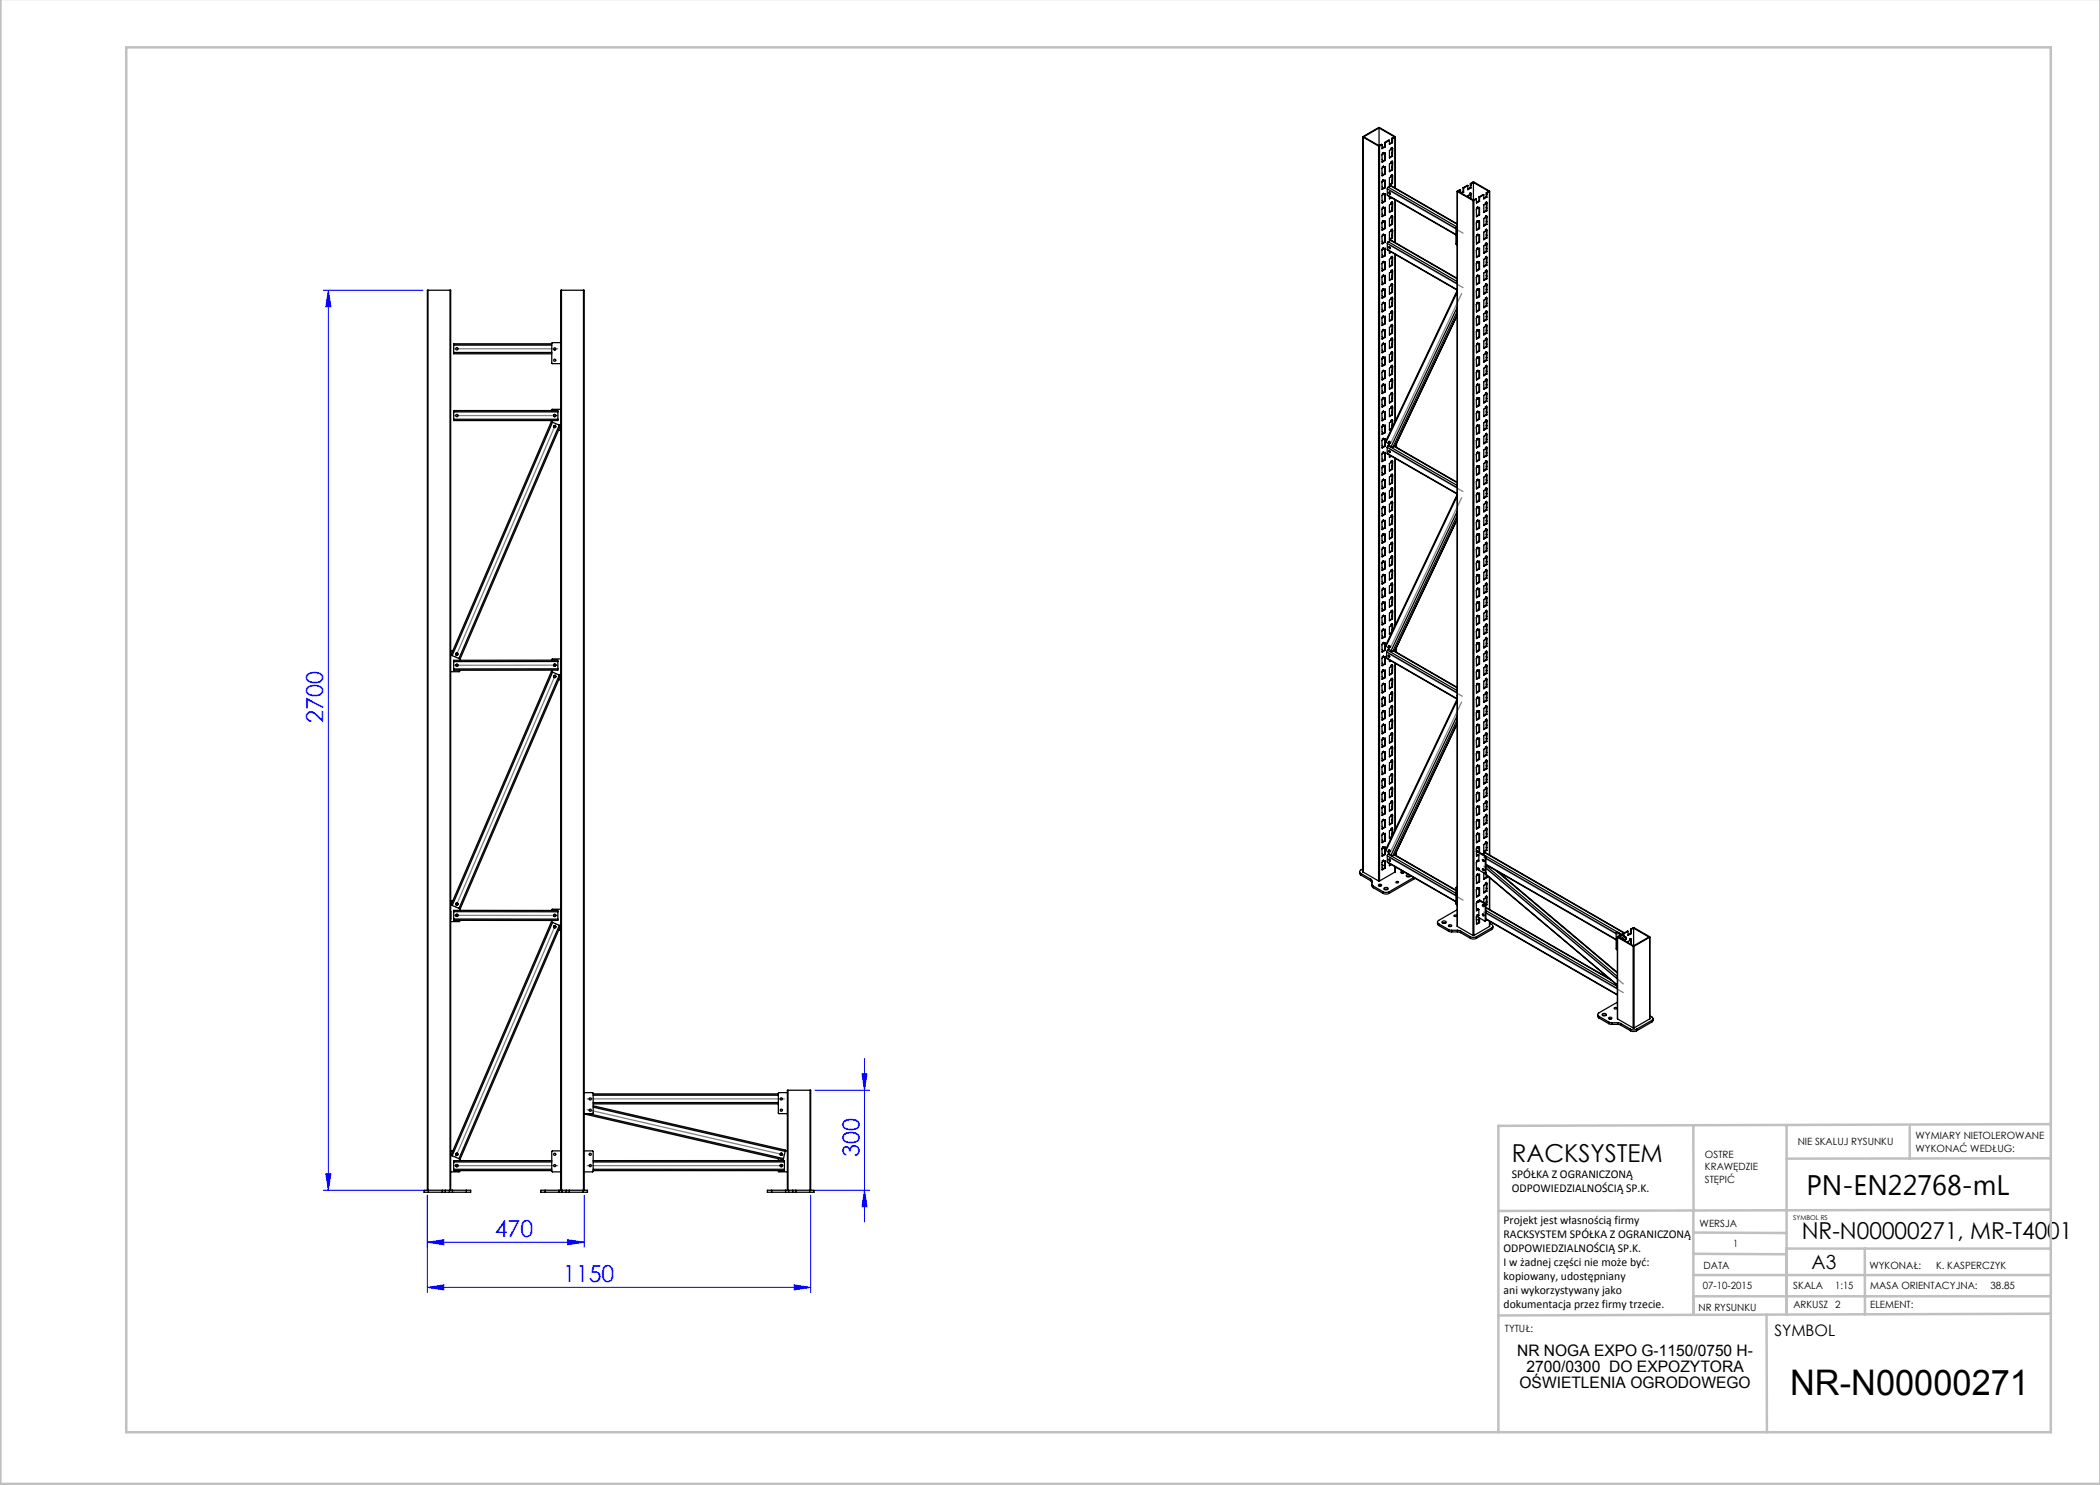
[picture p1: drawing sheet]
<svg xmlns="http://www.w3.org/2000/svg" width="420mm" height="297mm" viewBox="0 0 420 297" stroke-linecap="round" stroke-linejoin="round" font-family="sans-serif">
<defs><g id="words">
<text font-size="7.1" x="358" y="279.1">NR-N00000271</text>
<text font-size="5.6" x="361.3" y="239.1">PN-EN22768-mL</text>
<text font-size="4.9" x="302.4" y="232.4">RACKSYSTEM</text>
<g font-size="4.7" fill="#00f">
<text x="64.7" y="144.6" transform="rotate(-90 64.7 144.6)">2700</text>
<text x="171.9" y="231.3" transform="rotate(-90 171.9 231.3)">300</text>
<text x="98.9" y="247.4">470</text>
<text x="112.6" y="256.5">1150</text>
</g>
<text font-size="4.7" x="360.4" y="247.8">NR-N00000271, MR-T4001</text>
<text font-size="3.9" x="362.3" y="253.8">A3</text>
<g font-size="3.2">
<text x="354.9" y="267.2">SYMBOL</text>
<text x="303.4" y="271.3">NR NOGA EXPO G-1150/0750 H-</text>
<text x="305.3" y="274.4">2700/0300 DO EXPOZYTORA</text>
<text x="303.9" y="277.6">OŚWIETLENIA OGRODOWEGO</text>
</g>
<g font-size="2.4">
<text x="302.4" y="235.6">SPÓŁKA Z OGRANICZONĄ</text>
<text x="302.4" y="238.4">ODPOWIEDZIALNOŚCIĄ SP.K.</text>
<text x="300.7" y="244.7">Projekt jest własnością firmy</text>
<text x="300.7" y="247.5">RACKSYSTEM SPÓŁKA Z OGRANICZONĄ</text>
<text x="300.7" y="250.3">ODPOWIEDZIALNOŚCIĄ SP.K.</text>
<text x="300.7" y="253.1">I w żadnej części nie może być:</text>
<text x="300.7" y="256">kopiowany, udostępniany</text>
<text x="300.7" y="258.8">ani wykorzystywany jako</text>
<text x="300.7" y="261.6">dokumentacja przez firmy trzecie.</text>
</g>
<g font-size="2">
<text x="383.1" y="227.9">WYMIARY NIETOLEROWANE</text>
<text x="341" y="231.6">OSTRE</text>
<text x="359.5" y="228.9">NIE SKALUJ RYSUNKU</text>
<text x="383.1" y="230.4">WYKONAĆ WEDŁUG:</text>
<text x="341" y="234.1">KRAWĘDZIE</text>
<text x="341" y="236.6">STĘPIĆ</text>
<text x="339.9" y="245.4">WERSJA</text>
<text x="346.6" y="249.5">1</text>
<text x="340.6" y="257.7">07-10-2015</text>
<text x="340.7" y="253.8">DATA</text>
<text x="358.7" y="257.7">SKALA</text>
<text x="367" y="257.7">1:15</text>
<text x="373.9" y="253.8">WYKONAŁ:</text>
<text x="374.1" y="257.7">MASA ORIENTACYJNA:</text>
<text x="387.2" y="253.8">K. KASPERCZYK</text>
<text x="398.1" y="257.7">38.85</text>
<text x="339.7" y="262.3">NR RYSUNKU</text>
<text x="358.7" y="261.7">ARKUSZ 2</text>
<text x="374.1" y="261.7">ELEMENT:</text>
<text x="301" y="266.4">TYTUŁ:</text>
</g>
<text font-size="1.3" x="358.7" y="244">SYMBOL RS</text>
</g></defs>
<g fill="none" stroke="#00f" stroke-width=".2">
<path d="M64.7 58h19.9M65.7 58v180M65.7 58l.5 3.4h-1zM163 218h10.9M172.4 214.7h1l-.5 3.3zM172.9 211.7v32.7M64.7 238h19.9M65.2 234.7h1l-.5 3.3zM85.5 239v19.5M116.8 239v10.4M162.1 239v19.5M163 238h10.9"/>
<path d="M172.9 238l.5 3.4h-1zM85.5 257.5l3.3-.5v1zM85.5 257.5h76.6M85.5 248.4l3.3-.5v1.1zM85.5 248.4h31.3M113.5 247.9l3.3 .5-3.3 .6zM158.8 257l3.3 .5-3.3 .5z"/>
</g>
<g fill="none" stroke="#c0c0c0" stroke-width=".5">
<path d="M.1 -.1v296.9h419.9M25.2 9.5h385v276.9h-385zM338.7 225.2v16.9M357.3 225v37.9M382 225.4v6.3M410.1 224.8l-110.4 .4v61.2M410.1 231.7h-52.8M338.7 259.3h71.5M338.7 255h71.5M338.7 250.8l18.6 .1M338.7 246.5l18.6 .1M338.7 242.1v20.9"/>
<path d="M373 249.7v13.2M410.1 241.9l-110.4 .3M410.2 249.7h-52.9v13.2M353.3 262.9l.1 23.5M410.2 262.7l-110.5 .4"/>
</g>
<g fill="none" stroke="#808080" stroke-width=".25">
<path d="M277.9 38.1l14.7 8.5M277.9 49l14.7 8.5M292.3 58.7l-14.2 29.9M90.7 69.8h20.9M90.7 83.1h20.9M111.2 84.7l-20.1 46.7M277.9 89.8l14.7 8.5M292.3 99.5l-14.2 29.9M111.2 134.7l-20.1 46.7M111.6 133l-20.9 .1M277.7 130.7l14.8 8.6M292.3 140.4l-14.2 29.9"/>
<path d="M277.9 171.5l14.7 8.5M296.8 171.5l27.9 16.1M296.8 173.3l27.8 23.5M90.7 183.1h20.9M111.2 184.8l-20.1 46.6M296.8 182.4l27.9 16.1M117.4 219.8h39.5M90.7 233.1h20.9M117.4 221.9l39.5 9.1M156.9 233.1h-39.5"/>
</g>
<g fill="#00f">
<path d="M158.8 257l3.3 .5-3.3 .5zM85.5 257.5l3.3-.5v1z"/>
<path d="M85.5 248.4l3.3-.5v1.1zM113.5 247.9l3.3 .5-3.3 .6z"/>
<path d="M172.9 238l.5 3.4h-1zM172.4 214.7h1l-.5 3.3z"/>
<path d="M65.7 58l.5 3.4h-1zM65.2 234.7h1l-.5 3.3z"/>
</g>
<g fill="none" stroke="#000" stroke-width=".25">
<path d="M272.6 27.4v147M272.6 27.4l3.2-1.9 3.2 1.9M272.6 27.4l3.1 1.8M275.7 29.2h.2M275.7 29.2v147M275.8 25.6l3.1 1.8-.5 .2M275.8 25.6l-3.1 1.8 3.1 1.7M275.8 25.6v3.5M275.9 29.2v147M276.4 28.9h-.1l-.5 .2M276.4 28.9l-.5 .3M276.4 28.9v.8l.6-.3"/>
<path d="M276.4 30.9v1.6l.6-.4M276.5 30.9h.1M276.6 30.6l.1 .1M276.6 33.4h.1M276.6 36.1h.1M276.6 38.8l.1 .1M276.6 33.4l.1 .1M276.6 36.1l.1 .1M276.6 30.6h.1M276.6 33.3v.1M276.6 36v.1M276.6 38.7v.1"/>
<path d="M276.7 38.9l.3-.2v1.6M276.7 38.9v-.2l-.2 .1-.1 .3v1.5l.6-.3M276.7 36.2l.3-.2v1.5M276.7 36.2v-.3l-.2 .2-.1 .3v1.5l.6-.4M276.7 33.4l.3-.1v1.5M276.7 33.4v-.2l-.2 .2-.1 .3v1.5l.6-.4M276.7 30.7l.3-.1v1.5M276.7 30.7v-.2l-.2 .1v.3M276.9 28.5l.1 .1M276.9 29.3l.1 .1M276.9 34.8h.1M276.9 37.5h.1"/>
<path d="M276.9 28.5v.8M276.9 30.6v1.4M276.9 33.4v1.4M276.9 36.1v1.4M276.9 38.8v1.4M276.9 29.3l-.5 .3M276.9 32l.1 .1M276.9 32l-.5 .3M276.9 34.8l-.5 .2M276.9 37.5l-.5 .3M277 28.6v.8M277.5 39l13.7 8"/>
<path d="M277.5 37.8v1.2M277.5 37.8l13.7 7.9M277.5 39l13.7 7.9M277.6 37.4l-.1 .4M277.6 37.4l13.8 8M277.8 38.5h.2v.3l-.2-.1zM277.9 38.4l.2 .4M277.9 28.1l-.1-.1-.9 .5M277.9 28.1l-.9 .5M277.9 28.1v.8l.6-.4M277.9 38.4v.2M277.9 39.3v.5l.4-.3"/>
<path d="M278.1 38.7h-.1M278.1 37.2l13.3 7.6M278.1 37.2l-.5 .2M278.1 37.2l13.3 7.7M278.2 39.5l-.3 .1M278.3 29.7h.2M278.3 35.1h.1M278.3 32.4l.2 .1M278.3 35.1l.2 .1M278.3 29.6v.1M278.3 32.3v.1M278.3 35v.1"/>
<path d="M278.3 32.4h.1M278.4 27.9l.1 .1M278.4 28.5h.1M278.4 30.6l.1 .1M278.4 31.2l.1 .1M278.4 33.4h.1M278.4 36.1l.1 .1M278.4 28.5l-.5 .3M278.4 27.9v.6M278.4 30.6v.6M278.4 33.4v.5M278.4 36.1v.5"/>
<path d="M278.4 31.2l-.5 .3M278.4 33.9l-.5 .3M278.4 33.9l.1 .1M278.4 36.6l-.5 .3M278.4 36.6l.1 .1M278.4 27.6l.1 .1M278.4 27.6v.3M278.4 29.7v.9M278.4 35.2v.9M278.4 32.5v.9M278.5 32.5h.1M278.5 32.5v-.3l-.6 .6v1.5l.6-.3"/>
<path d="M278.5 35.2h.1M278.5 35.2v-.3l-.6 .6v1.6l.6-.4M278.5 29.7h.1M278.5 29.7v-.2l-.6 .6v1.5l.6-.3M278.5 32.5v.9M278.5 35.2v1M278.5 29.7v1M278.5 28v.5M278.5 30.7v.6M278.5 33.4v.6M278.5 36.2v.5M278.5 27.7v.3"/>
<path d="M279 27.4l-.5 .3M279 27.4v10.2M279 40v8.5M279.1 27.4v10.2M279.1 40v8.5M291.4 38.3l.1 147M291.5 38.3l3.1 1.8M291.5 38.3v147M292.1 38l-.1-.1-.5 .4M292.1 38l-.5 .3 3.1 1.7M292.1 38v.5M292.6 37.6h.1"/>
<path d="M292.6 38.4h.1M292.6 37.6v.8M292.6 38.4l-.4 .2M292.7 38.4l-.4 .3M292.7 37.6v.8M293.6 37.1h-.1l-.9 .5M293.6 37.1l-.9 .5M293.6 37.1v.8l.6-.3M294 38.7h.1M294 38.7l.1 .1M294 38.6v.1M294.1 37l.1 .1"/>
<path d="M294.1 37.5l.1 .1M294.1 37.5l-.5 .3M294.1 37v.5M294.1 36.7l.7-.3 3.1 1.9M294.1 36.7l.1 .1M294.1 36.7v.3M294.1 38.8v.9M294.1 38.8h.1M294.1 38.8v-.3l-.2 .2v.3l-.3 .1v.3M294.2 38.8v.9M294.2 37.1v.5M294.2 36.8v.3"/>
<path d="M294.7 36.5l-.5 .3M294.7 36.5l3 1.8-.4 .2M294.7 36.5v3.5M295.3 39.8h-.1l-.5 .2M295.3 39.8l-.5 .3M295.3 39.8v.8l.6-.3M295.8 39.4l.1 .1M295.8 39.4v.8M295.9 39.5v.8M296.8 39l-.9 .5M296.8 39v.8l.6-.4M296.8 39l-.2-.1-.8 .5"/>
<path d="M297.3 39.4l-.5 .2M297.3 38.8l.1 .1M297.3 39.4h.1M297.3 38.8v.6M297.3 38.5l.1 .1M297.3 38.5v.3M297.4 38.9v.5M297.4 38.6v.3M297.9 38.3l-.5 .3M297.9 38.3v132.7M85.6 58h-.1v180M85.6 58h4.4"/>
<path d="M85.6 58v180M90 58h.1v180M90 58v180M112.3 58h-.1v180M112.3 58v180M112.3 58h4.4M116.7 58h.1v180M116.7 58v180M276.4 50v1.5l.6-.3M276.5 49.9v-.2l.2-.2v.3l.3-.2v1.6M276.5 49.9h.1M276.5 44.2l.2-.1v.3l.3-.2v1.5l-.6 .4z"/>
<path d="M276.6 41.5h.1M276.6 44.3h.1M276.6 47h.1M276.6 49.7h.1M276.6 52.4v.1M276.6 55.1h.1M276.6 57.9l.1 .1M276.6 44.3l.1 .1M276.6 49.7l.1 .1M276.6 52.4l.1 .1M276.6 57.9h.1M276.6 41.5l.1 .1"/>
<path d="M276.6 44.2v.1M276.6 46.9v.1M276.6 49.6v.1M276.6 52.3v.1M276.6 57.8v.1M276.6 55.1l.1 .1M276.6 41.6h.1M276.6 47l.1 .1M276.6 55.2h.1M276.7 57.9l.3-.1v1.5M276.7 57.9v-.2l-.2 .2-.1 .3v1.5l.6-.4M276.7 55.2l.3-.1v1.5"/>
<path d="M276.7 55.2v-.2l-.2 .1-.1 .4v1.5l.6-.4M276.7 52.5l.3-.1v1.5M276.7 52.5v-.2l-.2 .1-.1 .3v1.5l.6-.3M276.7 47l.3-.1v1.5M276.7 47v-.2l-.2 .2-.1 .3v1.5l.6-.4M276.7 41.6l.3-.1v1.5M276.7 41.6v-.2l-.2 .1-.1 .3v1.5l.6-.3M276.9 51.1l-.5 .3M276.9 40.2l.1 .1M276.9 42.9l.1 .1M276.9 59.3h.1M276.9 41.5v1.4"/>
<path d="M276.9 44.3v1.3M276.9 47v1.4M276.9 49.7v1.4M276.9 52.4v1.4M276.9 55.1v1.4M276.9 57.9v1.4M276.9 40.2l-.5 .3M276.9 42.9l-.5 .3M276.9 45.6l.1 .1M276.9 45.6l-.5 .3M276.9 48.4h.1M276.9 48.4l-.5 .3"/>
<path d="M276.9 51.1l.1 .1M276.9 53.8l.1 .1M276.9 53.8l-.5 .3M276.9 56.5l.1 .1M276.9 56.5l-.5 .3M276.9 59.3l-.5 .2M277.5 49.9l13.9 8.1M277.5 48.7l13.9 8M277.5 48.7v1.2M277.5 49.9l13.9 8M277.6 48.3l-.1 .4M277.6 48.3l13.8 8"/>
<path d="M277.8 49.4h.2v.3h-.2zM277.9 49.3l.2 .4M277.9 49.3v.2M277.9 50.2v.5l.4-.3M278.1 49.6h-.1M278.1 48.1l13.3 7.6M278.1 48.1l-.5 .2M278.1 48.1l13.3 7.7M278.2 50.4l-.3 .1M278.3 54.2h.2M278.3 40.6h.2M278.3 43.3h.2"/>
<path d="M278.3 51.4l.2 .1M278.3 59.6l.2 .1M278.3 56.9l.2 .1M278.3 40.4v.2M278.3 43.2v.1M278.3 45.9v.1M278.3 51.3v.1M278.3 54.1v.1M278.3 56.8v.1M278.3 59.5v.1M278.3 46l.2 .1M278.3 40.6h.1"/>
<path d="M278.3 43.3h.1M278.3 46h.1M278.3 51.5h.1M278.3 56.9h.1M278.3 59.6h.1M278.4 41.5l.1 .1M278.4 44.8l.1 .1M278.4 47h.1M278.4 47.5l.1 .1M278.4 52.4l.1 .1M278.4 53h.1M278.4 55.1l.1 .1"/>
<path d="M278.4 57.9h.1M278.4 41.5v.6M278.4 44.3v.5M278.4 47v.5M278.4 52.4v.6M278.4 55.1v.6M278.4 57.9v.5M278.4 42.1l-.5 .3M278.4 42.1h.1M278.4 44.8l-.5 .3M278.4 44.3h.1M278.4 47.5l-.5 .3"/>
<path d="M278.4 53l-.5 .3M278.4 55.7l-.5 .3M278.4 55.7l.1 .1M278.4 58.4l-.5 .3M278.4 58.4l.1 .1M278.4 46.1v.9M278.4 56.9v1M278.4 59.7v.9M278.4 54.2v.9M278.4 43.3v1M278.4 40.6v.9M278.4 51.5v.9"/>
<path d="M278.5 43.3h.1M278.5 43.3v-.2l-.6 .6v1.5l.6-.3M278.5 54.2h.1M278.5 54.2v-.2l-.6 .6v1.5l.6-.3M278.5 59.7h.1M278.5 59.7v-.3l-.6 .6v1.6l.6-.4M278.5 57h.1M278.5 57v-.3l-.6 .6v1.5l.6-.3M278.5 51.5h.1M278.5 51.5v-.2l-.6 .6v1.5l.6-.4M278.5 46.1h.1M278.5 46.1v-.3l-.6 .6v1.5l.6-.3"/>
<path d="M278.5 40.6v-.2l-.6 .6v1.5l.6-.4M278.5 59.7v1M278.5 51.5v1M278.5 43.4v.9M278.5 54.2v1M278.5 57v.9M278.5 46.1v.9M278.5 40.6v1M278.5 41.6v.5M278.5 44.3v.6M278.5 47v.6M278.5 52.5v.5"/>
<path d="M278.5 55.2v.6M278.5 57.9v.6M279 50.9v33.4M279.1 50.9v33.3M291.3 45.5l-.1 3.3 .2 .2M291.3 45.5l.1 .1M291.4 58.2l-14.2 29.9v.2M291.4 45.4l-.2 .1M291.4 45.4l-.1 .1M291.4 45.4h.1M291.4 58.4h.1M291.4 58.4l-14.2 29.9"/>
<path d="M291.4 58.1v.3M294.6 40.1h.2M294.6 40.1v147M294.8 40.1v147M295.3 41.5l.3-.1v.2l.3-.1v1.5l-.6 .4zM295.5 41.5v.1M295.5 44.3h.1M295.5 47l.1 .1M295.5 49.7h.1M295.5 52.4l.1 .1M295.5 55.2h.1M295.5 57.9l.1 .1"/>
<path d="M295.5 41.5l.1 .1M295.5 44.3l.1 .1M295.5 49.7l.1 .1M295.5 41.5h.1M295.5 44.2v.1M295.5 46.9v.1M295.5 49.6v.1M295.5 52.3v.1M295.5 55.1v.1M295.5 57.8v.1M295.5 57.9h.1M295.6 57.9l.3-.1v1.5"/>
<path d="M295.6 57.9v-.2l-.3 .2-.1 .3 .1 1.5 .6-.4M295.6 55.2l.3-.1v1.5M295.6 55.2v-.2l-.3 .1-.1 .4 .1 1.5 .6-.4M295.6 52.5l.3-.1v1.5M295.6 52.5v-.2l-.3 .1-.1 .3 .1 1.5 .6-.3M295.6 49.8l.3-.2v1.6M295.6 49.8v-.2l-.3 .1-.1 .3 .1 1.5 .6-.3M295.6 47.1l.3-.2v1.5M295.6 47.1v-.3l-.3 .2-.1 .3 .1 1.5 .6-.4M295.6 44.3l.3-.1v1.5M295.6 44.3v-.2l-.3 .1-.1 .4 .1 1.5 .6-.4M295.8 40.2l.1 .1"/>
<path d="M295.8 41.5v1.4M295.8 44.3v1.4M295.8 47v1.4M295.8 49.7v1.4M295.8 52.4v1.4M295.8 55.2v1.3M295.8 57.9v1.4M295.8 40.2l-.5 .3M295.8 42.9l.1 .1M295.8 42.9l-.5 .3M295.8 45.7h.1M295.8 45.7l-.5 .2"/>
<path d="M295.8 48.4h.1M295.8 48.4l-.5 .3M295.8 51.1l.1 .1M295.8 51.1l-.5 .3M295.8 53.8l.1 .1M295.8 53.8l-.5 .3M295.8 56.5l.1 .1M295.8 56.5l-.5 .3M295.8 59.3h.1M295.8 59.3l-.5 .2M297.2 40.6h.1M297.2 54.2l.1 .1"/>
<path d="M297.2 59.6h.1M297.2 48.7l.1 .1M297.2 51.4l.1 .1M297.2 56.9l.1 .1M297.2 59.6l.1 .1M297.2 40.5v.1M297.2 43.2v.1M297.2 45.9v.1M297.2 48.6v.1M297.2 51.3v.1M297.2 54.1v.1M297.2 56.8v.1"/>
<path d="M297.2 59.5v.1M297.2 43.3l.1 .1M297.2 46l.1 .1M297.2 54.2h.1M297.2 43.3h.1M297.2 46h.1M297.2 48.7h.1M297.2 51.5h.1M297.2 56.9h.1M297.3 41.5v.6M297.3 44.3v.5M297.3 47v.5"/>
<path d="M297.3 49.7v.6M297.3 52.4v.6M297.3 55.2v.5M297.3 57.9v.5M297.3 42.1l-.5 .3M297.3 41.5l.1 .1M297.3 42.1l.1 .1M297.3 44.8l-.5 .3M297.3 44.3h.1M297.3 44.8l.1 .1M297.3 47.5l-.5 .3M297.3 47l.1 .1"/>
<path d="M297.3 47.5l.1 .1M297.3 50.3l-.5 .2M297.3 49.7l.1 .1M297.3 50.3h.1M297.3 53l-.5 .3M297.3 52.4l.1 .1M297.3 53h.1M297.3 55.7l-.5 .3M297.3 55.2h.1M297.3 55.7l.1 .1M297.3 58.4l-.5 .3M297.3 57.9h.1"/>
<path d="M297.3 58.4l.1 .1M297.3 46.1v.9M297.3 51.5v.9M297.3 57v.9M297.3 59.7v.9M297.3 54.2v1M297.3 48.8v.9M297.3 43.3v1M297.3 40.6v.9M297.3 43.4h.1M297.3 43.4v-.3l-.5 .6v1.5l.6-.3M297.3 48.8h.1"/>
<path d="M297.3 48.8v-.2l-.5 .5v1.6l.6-.4M297.3 54.2v.1M297.3 54.2v-.2l-.5 .6v1.5l.6-.3M297.3 59.7h.1M297.3 59.7v-.3l-.5 .6v1.6l.6-.4M297.3 57l.1 .9M297.3 57v-.3l-.5 .6v1.5l.6-.3M297.3 51.5h.1M297.3 51.5v-.2l-.5 .6v1.5l.6-.4M297.3 46.1h.1M297.3 46.1v-.3l-.5 .6v1.6l.6-.4M297.3 40.6h.1"/>
<path d="M297.3 40.6v-.2l-.5 .6v1.5l.6-.3M297.3 43.4l.1 .9M297.3 48.8l.1 1M297.3 54.3l.1 .9M297.3 59.7l.1 1M297.3 51.5l.1 1M297.3 46.1l.1 1M297.3 40.6l.1 1M297.4 41.6v.6M297.4 44.3v.6M297.4 47.1v.5M297.4 49.8v.5"/>
<path d="M297.4 52.5v.5M297.4 55.2v.6M297.4 57.9v.6M90.7 70.5v.3h19.7M90.7 69v1.5M90.7 69h19.7M90.7 70.5h19.7M110.4 68.8h-19.7v.2M111.1 69.9l-.3 .1M112.2 68.5h-1.7l-.1 .2v3.9l1.8 .1M276.4 74.5v1.5l.6-.3M276.4 69v1.6l.6-.4"/>
<path d="M276.5 74.4h.1M276.5 69v-.3l.2-.1v.3l.3-.2v1.5M276.5 69h.1M276.6 60.6h.1M276.6 63.3l.1 .1M276.6 66h.1M276.6 68.8h.1M276.6 71.5h.1M276.6 74.2l.1 .1M276.6 76.9l.1 .1M276.6 79.6h.1M276.6 66l.1 .1"/>
<path d="M276.6 68.8l.1 .1M276.6 71.5l.1 .1M276.6 79.6l.1 .1M276.6 60.5v.1M276.6 63.2v.1M276.6 65.9v.1M276.6 68.7v.1M276.6 71.4v.1M276.6 74.1v.1M276.6 76.8v.1M276.6 60.6l.1 .1M276.6 66.1h.1"/>
<path d="M276.6 79.7h.1M276.7 79.7l.3-.1v1.5M276.7 79.7v-.2l-.2 .1-.1 .4v1.4l.6-.3M276.7 77l.3-.2v1.6M276.7 77v-.2l-.2 .1-.1 .3v1.5l.6-.3M276.7 74.3l.3-.2v1.6M276.7 71.5l.3-.1v1.5M276.7 71.5v-.2l-.2 .2-.1 .3v1.5l.6-.4M276.7 66.1l.3-.1v1.5M276.7 66.1v-.2l-.2 .1-.1 .3v1.5l.6-.3M276.7 63.4l.3-.2v1.6M276.7 63.4v-.2l-.2 .1-.1 .3v1.5l.6-.3"/>
<path d="M276.7 60.7l.3-.2v1.5M276.7 60.7v-.3l-.2 .2-.1 .3v1.5l.6-.4M276.7 74.3v-.3l-.2 .2v.2M276.9 62l-.5 .3M276.9 64.7l-.5 .3M276.9 75.6l-.5 .3M276.9 78.3l-.5 .3M276.9 67.4l.1 .1M276.9 75.6l.1 .1M276.9 78.3l.1 .1M276.9 60.6v1.4M276.9 63.3v1.4"/>
<path d="M276.9 66v1.4M276.9 68.8v1.3M276.9 71.5v1.4M276.9 74.2v1.4M276.9 76.9v1.4M276.9 79.6v1.4M276.9 62h.1M276.9 64.7l.1 .1M276.9 67.4l-.5 .3M276.9 70.1l.1 .1M276.9 70.1l-.5 .3M276.9 72.9h.1"/>
<path d="M276.9 72.9l-.5 .2M278.3 67.8l.2 .1M278.3 73.2h.1M278.3 67.8h.2M278.3 70.5l.2 .1M278.3 75.9l.2 .1M278.3 78.7h.2M278.3 65l.2 .1M278.3 73.2l.2 .1M278.3 62.2v.1M278.3 64.9v.1M278.3 67.7v.1"/>
<path d="M278.3 70.4v.1M278.3 73.1v.1M278.3 75.8v.1M278.3 78.6v.1M278.3 62.3h.1M278.3 65.1h.1M278.3 70.5h.1M278.3 76h.1M278.3 78.7h.1M278.3 62.3l.2 .1M278.4 61.1l-.5 .3M278.4 63.9l-.5 .2"/>
<path d="M278.4 74.7l-.5 .3M278.4 77.5l-.5 .2M278.4 60.6l.1 .1M278.4 61.1l.1 .1M278.4 66.6h.1M278.4 68.8h.1M278.4 69.3l.1 .1M278.4 76.9l.1 .1M278.4 60.6v.5M278.4 63.3v.6M278.4 66v.6M278.4 68.8v.5"/>
<path d="M278.4 71.5v.5M278.4 74.2v.5M278.4 76.9v.6M278.4 79.6v.6M278.4 63.3l.1 .1M278.4 63.9h.1M278.4 66.6l-.5 .3M278.4 66l.1 .1M278.4 69.3l-.5 .3M278.4 72l-.5 .3M278.4 71.5h.1M278.4 72l.1 .1"/>
<path d="M278.4 74.2l.1 .1M278.4 74.7l.1 .1M278.4 77.5h.1M278.4 79.6l.1 .1M278.4 62.4v.9M278.4 67.8v1M278.4 73.3v.9M278.4 78.7v.9M278.4 76v.9M278.4 65.1v.9M278.4 70.6v.9M278.5 70.6h.1"/>
<path d="M278.5 70.6v-.3l-.6 .6v1.5l.6-.3M278.5 76h.1M278.5 76v-.2l-.6 .6v1.5l.6-.4M278.5 78.7h.1M278.5 78.7v-.2l-.6 .6v1.5l.6-.3M278.5 73.3h.1M278.5 73.3v-.3l-.6 .6v1.6l.6-.4M278.5 67.8h.1M278.5 67.8v-.2l-.6 .6v1.5l.6-.3M278.5 62.4h.1M278.5 62.4v-.2l-.6 .5v1.6l.6-.4M278.5 65.1v-.2l-.6 .6v1.5l.6-.4"/>
<path d="M278.5 65.1v1M278.5 76v1M278.5 78.7v1M278.5 73.3v1M278.5 62.4v1M278.5 70.6v.9M278.5 67.9v.9M278.5 60.7v.5M278.5 63.4v.5M278.5 66.1v.5M278.5 68.8v.6M278.5 71.5v.6"/>
<path d="M278.5 74.3v.5M278.5 77v.5M278.5 79.7v.6M291.4 63.1l-12.4 26.1M291.4 61.5l-13.2 27.9M291.4 62.3l-12.8 27.1M291.4 63l-12.4 26.2M295.3 79.6l.3-.1v.2l.3-.1v1.5l-.6 .4zM295.3 66l.3-.1v.2l.3-.1v1.5l-.6 .3zM295.3 60.6l.3-.2v.3l.3-.2v1.6l-.6 .3zM295.5 60.6h.1M295.5 63.3l.1 .1"/>
<path d="M295.5 66v.1M295.5 68.8h.1M295.5 71.5l.1 .1M295.5 74.2l.1 .1M295.5 76.9l.1 .1M295.5 79.6v.1M295.5 60.6l.1 .1M295.5 66l.1 .1M295.5 68.8l.1 .1M295.5 79.6l.1 .1M295.5 60.5v.1M295.5 63.2v.1"/>
<path d="M295.5 66h.1M295.5 68.7v.1M295.5 71.4v.1M295.5 74.1v.1M295.5 76.8v.1M295.5 79.6h.1M295.5 71.5h.1M295.6 77l.3-.1v1.5M295.6 77v-.2l-.3 .1-.1 .3 .1 1.5 .6-.3M295.6 74.3l.3-.2v1.6M295.6 74.3v-.2l-.3 .1-.1 .3 .1 1.5 .6-.3M295.6 71.5l.3-.1v1.5"/>
<path d="M295.6 71.5v-.2l-.3 .2-.1 .3 .1 1.5 .6-.4M295.6 68.8l.3-.1v1.5M295.6 68.8v-.2l-.3 .1-.1 .4 .1 1.5 .6-.4M295.6 63.4l.3-.2v1.6M295.6 63.4v-.2l-.3 .1-.1 .3 .1 1.5 .6-.3M295.8 60.6v1.4M295.8 63.3v1.4M295.8 66v1.4M295.8 68.8v1.3M295.8 71.5v1.4M295.8 74.2v1.4M295.8 76.9v1.4"/>
<path d="M295.8 79.6v1.4M295.8 62l.1 .1M295.8 62l-.5 .3M295.8 64.7l.1 .1M295.8 64.7l-.5 .3M295.8 67.4l.1 .1M295.8 67.4l-.5 .3M295.8 70.1l.1 .1M295.8 70.1l-.5 .3M295.8 72.9h.1M295.8 72.9l-.5 .3M295.8 75.6l.1 .1"/>
<path d="M295.8 75.6l-.5 .3M295.8 78.3l.1 .1M295.8 78.3l-.5 .3M297.2 73.2h.1M297.2 78.7l.1 .1M297.2 73.2l.1 .1M297.2 67.8h.1M297.2 75.9l.1 .1M297.2 62.2v.1M297.2 64.9v.2M297.2 67.7v.1M297.2 70.4v.1"/>
<path d="M297.2 73.1v.1M297.2 75.8v.1M297.2 78.6v.1M297.2 62.3l.1 .1M297.2 65.1h.1M297.2 70.5l.1 .1M297.2 78.7h.1M297.2 62.4h.1M297.2 70.5h.1M297.2 76h.1M297.2 67.8l.1 .1M297.3 60.6v.5"/>
<path d="M297.3 63.3v.6M297.3 66v.6M297.3 68.8v.5M297.3 71.5v.5M297.3 74.2v.5M297.3 76.9v.6M297.3 79.6v.6M297.3 61.1l-.5 .3M297.3 60.6l.1 .1M297.3 61.1l.1 .1M297.3 63.9l-.5 .2M297.3 63.3l.1 .1"/>
<path d="M297.3 63.9h.1M297.3 66.6l-.5 .3M297.3 66l.1 .1M297.3 66.6l.1 .1M297.3 69.3l-.5 .3M297.3 68.8h.1M297.3 69.3l.1 .1M297.3 72l-.5 .3M297.3 71.5h.1M297.3 72l.1 .1M297.3 74.7l-.5 .3M297.3 74.2l.1 .1"/>
<path d="M297.3 74.7l.1 .1M297.3 77.5l-.5 .3M297.3 76.9l.1 .1M297.3 77.5h.1M297.3 79.6l.1 .1M297.3 62.4v.9M297.3 67.8v1M297.3 73.3v.9M297.3 78.7v.9M297.3 70.6v.9M297.3 65.1v.9M297.3 76v.9"/>
<path d="M297.3 65.1h.1M297.3 65.1v-.2l-.5 .6v1.5l.6-.3M297.3 70.6h.1M297.3 70.6v-.3l-.5 .6v1.5l.6-.3M297.3 76h.1M297.3 76v-.2l-.5 .6v1.5l.6-.4M297.3 78.7h.1M297.3 78.7v-.2l-.5 .6v1.5l.6-.3M297.3 73.3h.1M297.3 73.3v-.3l-.5 .6v1.6l.6-.4M297.3 67.8v.1M297.3 67.8v-.2l-.5 .6v1.5l.6-.3"/>
<path d="M297.3 62.4h.1M297.3 62.4v-.2l-.5 .6v1.5l.6-.4M297.3 65.1l.1 1M297.3 70.6l.1 .9M297.3 76l.1 1M297.3 78.7l.1 1M297.3 73.3l.1 1M297.3 67.9l.1 .9M297.3 62.4l.1 1M297.4 60.7v.5M297.4 63.4v.5M297.4 66.1v.6"/>
<path d="M297.4 68.8v.6M297.4 71.5v.6M297.4 74.3v.5M297.4 77v.5M297.4 79.7v.6M90.7 83.8v.3h20.9v-.3M90.7 82.4v-.3h20.9v.3M90.7 82.4v1.4M90.7 83.8h20.9M90.7 82.4h20.9M110.4 84.1v.3M110.5 84.4l-.2-.1-20.1 46.7 .2 .1"/>
<path d="M110.5 84.4l-20.1 46.7M110.5 84.4l1.4 .6M111.2 85.4a.22 .22 0 0 0-.3-.2 .22 .22 0 0 0-.2 .3M111.6 82.4v1.4M111.7 86.1h.4M111.9 85l.2 .1-20.1 46.7-.2-.1M111.9 85l-20.1 46.7M112.1 86.1h.1M112.2 81.9h-1.7l-.1 .2M276.4 93.5v1.6l.6-.4M276.5 93.5v-.3l.2-.1v.2l.3-.1v1.5M276.5 93.5h.1"/>
<path d="M276.5 87.8l.2-.1v.2l.3-.2v1.6l-.6 .3zM276.5 85.1l.2-.2v.3l.3-.2v1.5l-.6 .4zM276.6 82.4l.1 .1M276.6 85.1h.1M276.6 87.8h.1M276.6 90.5h.1M276.6 93.2v.1M276.6 96h.1M276.6 98.7h.1M276.6 85.1l.1 .1M276.6 87.8l.1 .1M276.6 90.5l.1 .1"/>
<path d="M276.6 93.2l.1 .1M276.6 96l.1 .1M276.6 98.7l.1 .1M276.6 82.4h.1M276.6 82.3v.1M276.6 85v.1M276.6 87.7v.1M276.6 90.4v.1M276.6 93.2h.1M276.6 95.9v.1M276.6 98.6v.1M276.7 98.8l.3-.2v1.5"/>
<path d="M276.7 98.8v-.3l-.2 .2-.1 .3v1.5l.6-.4M276.7 96l.3-.1v1.5M276.7 96v-.2l-.2 .2-.1 .3v1.5l.6-.4M276.7 90.6l.3-.1v1.5M276.7 90.6v-.2l-.2 .1-.1 .3v1.5l.6-.3M276.7 82.4l.3-.1v1.5M276.7 82.4v-.2l-.2 .1-.1 .4v1.5l.6-.4M276.9 89.2l-.5 .3M276.9 91.9l-.5 .3M276.9 81l.1 .1M276.9 83.7l.1 .1M276.9 86.5h.1"/>
<path d="M276.9 89.2l.1 .1M276.9 97.4h.1M276.9 82.4v1.3M276.9 85.1v1.4M276.9 87.8v1.4M276.9 90.5v1.4M276.9 93.2v1.4M276.9 96v1.4M276.9 98.7v1.4M276.9 81l-.5 .3M276.9 83.7l-.5 .3M276.9 86.5l-.5 .3"/>
<path d="M276.9 91.9l.1 .1M276.9 94.6l.1 .1M276.9 94.6l-.5 .3M276.9 97.4l-.5 .2M277.2 88.3l1 1.1M277.4 89.5l14 8M277.4 89.5v1.2M277.4 90.7l14 8.1M277.4 90.7l14 8M277.6 89.1l-.2 .4M277.6 89.1l13.8 8M277.7 90.2h.3v.3l-.2-.1z"/>
<path d="M277.8 90.1l.2 .4M277.9 88.3l.2 .3M277.9 89l-.3 .1M277.9 88.3v.2M277.9 90.1v.2M277.9 91v.5l.4-.2M278.1 90.4h-.1M278.2 91.2l-.3 .2M278.2 89.4h.4M278.3 92.3l.2 .1M278.3 97.7h.1M278.3 84.1l.2 .1"/>
<path d="M278.3 92.3h.2M278.3 95l.2 .1M278.3 97.7l.2 .1M278.3 81.4l.2 .1M278.3 81.3v.1M278.3 84v.1M278.3 92.2v.1M278.3 94.9v.1M278.3 97.6v.1M278.3 81.4h.1M278.3 84.1h.1M278.3 95h.1"/>
<path d="M278.4 82.9l.1 .1M278.4 93.2l.1 .1M278.4 93.8l.1 .1M278.4 96h.1M278.4 98.7l.1 .1M278.4 82.4v.5M278.4 85.1v.5M278.4 93.2v.6M278.4 96v.5M278.4 98.7v.5M278.4 80.2l.1 .1M278.4 80.2l-.5 .3"/>
<path d="M278.4 82.9l-.5 .3M278.4 82.4h.1M278.4 85.1l.1 .1M278.4 85.6h.1M278.4 85.6l-.5 .3M278.4 93.8l-.5 .3M278.4 96.5l-.5 .3M278.4 96.5l.1 .1M278.4 99.2l-.5 .3M278.4 99.2l.1 .1M278.4 84.2v.9M278.4 95.1v.9"/>
<path d="M278.4 97.8v.9M278.4 81.4v1M278.4 92.3v.9M278.5 81.4h.1M278.5 81.4v-.2l-.6 .6v1.5l.6-.3M278.5 92.3h.1M278.5 92.3v-.2l-.6 .6v1.5l.6-.3M278.5 97.8h.1M278.5 97.8v-.3l-.6 .6v1.6l.6-.4M278.5 95.1h.1M278.5 95.1v-.3l-.6 .6v1.5l.6-.3M278.5 84.2v-.3l-.6 .6v1.5l.4-.2"/>
<path d="M278.5 92.3v1M278.5 81.5v.9M278.5 97.8v1M278.5 95.1v.9M278.5 84.2v1M278.5 82.4v.6M278.5 85.2v.2M278.5 93.3v.6M278.5 96v.6M278.5 98.8v.5M278.8 89.3l12.6 7.3M278.9 89.2l12.5 7.3"/>
<path d="M279 91.7v33.4M279 89.2l-.4 .2M279.1 91.7v33.3M279.2 89v.4M279.3 88.7v.8M291.4 99l-14.2 30v.2M291.4 99.3h.1M291.4 99.3l-14.2 29.9M291.4 99v.3M291.4 99h.1M295.3 85.1l.3-.2v.3l.3-.2v1.5l-.6 .4zM295.5 82.4l.1 .1"/>
<path d="M295.5 85.1h.1M295.5 87.8h.1M295.5 90.5l.1 .1M295.5 93.3l.1 .1M295.5 96l.1 .1M295.5 98.7l.1 .1M295.5 85.1l.1 .1M295.5 87.8l.1 .1M295.5 82.4h.1M295.5 82.3v.1M295.5 85v.1M295.5 87.7v.1"/>
<path d="M295.5 90.5h.1M295.5 93.2v.1M295.5 95.9v.1M295.5 98.6v.1M295.5 93.3h.1M295.5 96h.1M295.6 98.8l.3-.2v1.6M295.6 98.8v-.3l-.3 .2-.1 .3 .1 1.5 .6-.3M295.6 96l.3-.1v1.5M295.6 96v-.2l-.3 .2-.1 .3 .1 1.5 .6-.4M295.6 93.3l.3-.1v1.5M295.6 93.3v-.2l-.3 .1-.1 .4 .1 1.5 .6-.4"/>
<path d="M295.6 90.6l.3-.1v1.5M295.6 90.6v-.2l-.3 .1-.1 .3 .1 1.5 .6-.3M295.6 87.9l.3-.2v1.6M295.6 87.9v-.2l-.3 .1-.1 .3 .1 1.5 .6-.3M295.6 82.4l.3-.1v1.5M295.6 82.4v-.2l-.3 .2-.1 .3 .1 1.5 .6-.4M295.8 82.4v1.4M295.8 85.1v1.4M295.8 87.8v1.4M295.8 90.5v1.4M295.8 93.3v1.3M295.8 96v1.4"/>
<path d="M295.8 98.7v1.4M295.8 81l.1 .1M295.8 81l-.5 .3M295.8 83.8h.1M295.8 83.8l-.5 .2M295.8 86.5h.1M295.8 86.5l-.5 .3M295.8 89.2l.1 .1M295.8 89.2l-.5 .3M295.8 91.9l.1 .1M295.8 91.9l-.5 .3M295.8 94.6l.1 .1"/>
<path d="M295.8 94.6l-.5 .3M295.8 97.4h.1M295.8 97.4l-.5 .3M297.2 84.1l.1 .1M297.2 97.7h.1M297.2 81.4l.1 .1M297.2 86.8l.1 .1M297.2 89.6h.1M297.2 95l.1 .1M297.2 97.7l.1 .1M297.2 92.3h.1M297.2 81.3v.1"/>
<path d="M297.2 84v.1M297.2 86.7v.1M297.2 89.4v.2M297.2 92.2v.1M297.2 94.9v.1M297.2 97.6v.1M297.2 81.4h.1M297.2 86.8h.1M297.2 95h.1M297.2 92.3l.1 .1M297.3 82.4v.5M297.3 85.1v.5"/>
<path d="M297.3 87.8v.6M297.3 90.5v.6M297.3 93.3v.5M297.3 96v.5M297.3 98.7v.5M297.3 80.2l-.5 .3M297.3 80.2l.1 .1M297.3 82.9l-.5 .3M297.3 82.4h.1M297.3 82.9l.1 .1M297.3 85.1l.1 .1M297.3 85.6l.1 .1"/>
<path d="M297.3 85.6l-.5 .3M297.3 88.4l-.5 .2M297.3 87.8l.1 .1M297.3 88.4h.1M297.3 90.5l.1 .1M297.3 91.1h.1M297.3 91.1l-.5 .3M297.3 93.8l-.5 .3M297.3 93.3h.1M297.3 93.8l.1 .1M297.3 96h.1M297.3 96.5l.1 .1"/>
<path d="M297.3 96.5l-.5 .3M297.3 99.2l-.5 .3M297.3 98.7l.1 .1M297.3 99.2l.1 .1M297.3 84.2v.9M297.3 89.6v.9M297.3 95.1v.9M297.3 97.8v.9M297.3 92.3v1M297.3 86.9v.9M297.3 81.5v.9M297.3 81.5h.1"/>
<path d="M297.3 81.5v-.3l-.5 .6v1.5l.6-.3M297.3 86.9h.1M297.3 86.9v-.2l-.5 .6v1.5l.6-.4M297.3 92.3v.1M297.3 92.3v-.2l-.5 .6v1.5l.6-.3M297.3 97.8h.1M297.3 97.8v-.3l-.5 .6v1.6l.6-.4M297.3 95.1h.1M297.3 95.1v-.3l-.5 .6v1.5l.6-.3M297.3 89.6h.1M297.3 89.6v-.2l-.5 .6v1.5l.6-.4M297.3 84.2h.1"/>
<path d="M297.3 84.2v-.3l-.5 .6v1.6l.6-.4M297.3 81.5l.1 .9M297.3 86.9l.1 1M297.3 92.4l.1 .9M297.3 97.8l.1 1M297.3 95.1l.1 .9M297.3 89.6l.1 1M297.3 84.2l.1 1M297.4 82.4v.6M297.4 85.2v.5M297.4 87.9v.5M297.4 90.6v.5"/>
<path d="M297.4 93.3v.6M297.4 96v.6M297.4 98.8v.5M276.4 112.6v1.5l.6-.3M276.4 118v1.6l.6-.4M276.5 118h.1M276.5 112.5v-.2l.2-.1v.2l.3-.2v1.6M276.5 112.5h.1M276.5 106.8l.2-.1v.3l.3-.2v1.5l-.6 .4zM276.6 101.4l.1 .1M276.6 104.1h.1M276.6 106.9h.1"/>
<path d="M276.6 109.6h.1M276.6 112.3h.1M276.6 115v.1M276.6 117.7h.1M276.6 106.9l.1 .1M276.6 112.3l.1 .1M276.6 115l.1 .1M276.6 104.1l.1 .1M276.6 101.3v.1M276.6 106.8v.1M276.6 109.5v.1M276.6 112.2v.1"/>
<path d="M276.6 114.9v.1M276.6 117.7l.1 .1M276.6 104.2h.1M276.6 109.6l.1 .1M276.6 117.8h.1M276.7 117.8l.3-.1v1.5M276.7 115.1l.3-.1v1.5M276.7 115.1v-.2l-.2 .1-.1 .3v1.5l.6-.3M276.7 109.6l.3-.1v1.5M276.7 109.6v-.2l-.2 .2-.1 .3v1.5l.6-.4M276.7 104.2l.3-.1v1.5M276.7 104.2v-.2l-.2 .1-.1 .3v1.5l.6-.3"/>
<path d="M276.7 101.5l.3-.2v1.6M276.7 101.5v-.2l-.2 .1-.1 .3v1.5l.6-.3M276.7 117.8v-.2l-.2 .1v.3M276.9 102.8l-.5 .3M276.9 105.5l-.5 .3M276.9 116.4l-.5 .3M276.9 119.1l-.5 .3M276.9 100.1h.1M276.9 102.8l.1 .1M276.9 105.5l.1 .1M276.9 108.2l.1 .1M276.9 101.4v1.4"/>
<path d="M276.9 104.1v1.4M276.9 106.9v1.3M276.9 109.6v1.4M276.9 112.3v1.4M276.9 115v1.4M276.9 117.7v1.4M276.9 100.1l-.5 .3M276.9 108.2l-.5 .3M276.9 111h.1M276.9 111l-.5 .3M276.9 113.7l.1 .1M276.9 113.7l-.5 .3"/>
<path d="M276.9 116.4l.1 .1M276.9 119.1l.1 .1M278.3 111.3l.2 .1M278.3 116.8h.2M278.3 103.2h.2M278.3 105.9l.2 .1M278.3 114l.2 .1M278.3 119.5l.2 .1M278.3 100.3v.1M278.3 103v.2M278.3 105.8v.1M278.3 108.5v.1"/>
<path d="M278.3 111.2v.1M278.3 113.9v.1M278.3 116.7v.1M278.3 119.4v.1M278.3 108.6l.2 .1M278.3 100.4h.1M278.3 103.2h.1M278.3 105.9h.1M278.3 108.6h.1M278.3 114.1h.1M278.3 119.5h.1M278.3 100.4l.2 .1"/>
<path d="M278.4 102l-.5 .2M278.4 104.7l-.5 .3M278.4 115.6l-.5 .3M278.4 118.3l-.5 .3M278.4 101.4l.1 .1M278.4 102h.1M278.4 104.7h.1M278.4 107.4l.1 .1M278.4 109.6h.1M278.4 110.1l.1 .1M278.4 112.3l.1 .1M278.4 115l.1 .1"/>
<path d="M278.4 115.6h.1M278.4 117.7l.1 .1M278.4 101.4v.6M278.4 104.1v.6M278.4 106.9v.5M278.4 109.6v.5M278.4 112.3v.5M278.4 115v.6M278.4 117.7v.6M278.4 104.1l.1 .1M278.4 107.4l-.5 .3M278.4 106.9h.1"/>
<path d="M278.4 110.1l-.5 .3M278.4 112.8l-.5 .3M278.4 112.8l.1 .1M278.4 118.3l.1 .1M278.4 100.5v.9M278.4 111.4v.9M278.4 116.8v.9M278.4 119.5v1M278.4 114.1v.9M278.4 108.7v.9M278.4 103.2v.9M278.4 105.9v1"/>
<path d="M278.5 108.7h.1M278.5 108.7v-.3l-.6 .6v1.5l.6-.3M278.5 114.1h.1M278.5 114.1v-.2l-.6 .6v1.5l.6-.4M278.5 119.6h.1M278.5 119.6v-.3l-.6 .6v1.5l.6-.3M278.5 116.8h.1M278.5 116.8v-.2l-.6 .6v1.5l.6-.3M278.5 111.4h.1M278.5 111.4v-.3l-.6 .6v1.6l.6-.4M278.5 105.9h.1M278.5 105.9v-.2l-.6 .6v1.5l.6-.3"/>
<path d="M278.5 100.5h.1M278.5 100.5v-.2l-.6 .6v1.5l.6-.4M278.5 103.2v-.2l-.6 .6v1.5l.6-.4M278.5 103.2v1M278.5 119.6v.9M278.5 116.8v1M278.5 106v.9M278.5 114.1v1M278.5 100.5v1M278.5 108.7v.9M278.5 111.4v1M278.5 101.5v.5"/>
<path d="M278.5 104.2v.5M278.5 106.9v.6M278.5 109.6v.6M278.5 112.4v.5M278.5 115.1v.5M278.5 117.8v.6M291.4 103.8l-12.4 26.2M291.4 102.3l-13.2 27.9M291.4 103.1l-12.9 27.2M295.3 109.6l.3-.2v.3l.3-.2v1.5l-.6 .4zM295.3 104.1l.3-.1v.2l.3-.1v1.5l-.6 .4zM295.5 101.4v.1"/>
<path d="M295.5 104.1v.1M295.5 106.9h.1M295.5 109.6h.1M295.5 112.3l.1 .1M295.5 115l.1 .1M295.5 117.8l.1 .1M295.5 101.4l.1 .1M295.5 104.1l.1 .1M295.5 106.9l.1 .1M295.5 109.6l.1 .1M295.5 101.3v.1M295.5 104.1h.1"/>
<path d="M295.5 106.8v.1M295.5 109.5v.1M295.5 112.2v.1M295.5 114.9v.1M295.5 117.7v.1M295.5 117.8h.1M295.6 117.8l.3-.1v1.5M295.6 117.8v-.2l-.3 .1-.1 .4 .1 1.5 .6-.4M295.6 115.1l.3-.1v1.5M295.6 115.1v-.2l-.3 .1-.1 .3 .1 1.5 .6-.3M295.6 112.4l.3-.2v1.6M295.6 112.4v-.2l-.3 .1-.1 .3 .1 1.5 .6-.3"/>
<path d="M295.6 106.9l.3-.1v1.5M295.6 106.9v-.2l-.3 .2-.1 .3 .1 1.5 .6-.4M295.6 101.5l.3-.1v1.5M295.6 101.5v-.2l-.3 .1-.1 .3 .1 1.5 .6-.3M295.8 101.4v1.4M295.8 104.1v1.4M295.8 106.9v1.4M295.8 109.6v1.4M295.8 112.3v1.4M295.8 115v1.4M295.8 117.8v1.3M295.8 100.1l.1 .1"/>
<path d="M295.8 100.1l-.5 .3M295.8 102.8l.1 .1M295.8 102.8l-.5 .3M295.8 105.5l.1 .1M295.8 105.5l-.5 .3M295.8 108.3h.1M295.8 108.3l-.5 .2M295.8 111h.1M295.8 111l-.5 .3M295.8 113.7l.1 .1M295.8 113.7l-.5 .3M295.8 116.4l.1 .1"/>
<path d="M295.8 116.4l-.5 .3M295.8 119.1l.1 .1M295.8 119.1l-.5 .3M297.2 103.2h.1M297.2 116.8h.1M297.2 100.4l.1 .1M297.2 108.6l.1 .1M297.2 111.3l.1 .1M297.2 114.1h.1M297.2 116.8l.1 .1M297.2 119.5l.1 .1M297.2 100.3v.1"/>
<path d="M297.2 103.1v.1M297.2 105.8v.1M297.2 108.5v.1M297.2 111.2v.1M297.2 113.9v.2M297.2 116.7v.1M297.2 119.4v.1M297.2 105.9l.1 .1M297.2 100.5h.1M297.2 105.9h.1M297.2 108.6h.1M297.2 111.3h.1"/>
<path d="M297.2 119.5h.1M297.3 101.4v.6M297.3 104.1v.6M297.3 106.9v.5M297.3 109.6v.5M297.3 112.3v.6M297.3 115v.6M297.3 117.8v.5M297.3 102l-.5 .3M297.3 101.4l.1 .1M297.3 102h.1M297.3 104.7l-.5 .3"/>
<path d="M297.3 104.1l.1 .1M297.3 104.7l.1 .1M297.3 106.9h.1M297.3 107.4l.1 .1M297.3 107.4l-.5 .3M297.3 110.1l-.5 .3M297.3 109.6l.1 .1M297.3 110.1l.1 .1M297.3 112.3l.1 .1M297.3 112.9h.1M297.3 112.9l-.5 .2M297.3 115.6l-.5 .3"/>
<path d="M297.3 115l.1 .1M297.3 115.6h.1M297.3 118.3l-.5 .3M297.3 117.8h.1M297.3 118.3l.1 .1M297.3 100.5v.9M297.3 105.9v1M297.3 116.8v1M297.3 119.6v.9M297.3 114.1v.9M297.3 108.7v.9M297.3 103.2v.9"/>
<path d="M297.3 111.4v.9M297.3 103.2h.1M297.3 103.2v-.2l-.5 .6v1.5l.6-.3M297.3 108.7h.1M297.3 108.7v-.3l-.5 .6v1.6l.6-.4M297.3 114.1h.1M297.3 114.1v-.2l-.5 .6v1.5l.6-.4M297.3 119.6h.1M297.3 119.6v-.3l-.5 .6v1.5l.6-.3M297.3 116.8v.1M297.3 116.8v-.2l-.5 .6v1.5l.6-.3M297.3 111.4h.1"/>
<path d="M297.3 111.4v-.2l-.5 .6v1.5l.6-.4M297.3 106h.1M297.3 106v-.3l-.5 .6v1.5l.6-.3M297.3 100.5l.1 1M297.3 100.5v-.2l-.5 .6v1.5l.6-.4M297.3 103.2l.1 1M297.3 108.7l.1 1M297.3 114.1l.1 1M297.3 119.6l.1 .9M297.3 116.9l.1 .9M297.3 111.4l.1 1M297.3 106l.1 .9"/>
<path d="M297.4 101.5v.5M297.4 104.2v.6M297.4 106.9v.6M297.4 109.7v.5M297.4 112.4v.5M297.4 115.1v.5M297.4 117.8v.6M90.4 131.1l1.4 .6M90.6 130.1l-.5 .1M90.7 132.3v1.5M91.1 133.1a.22 .22 0 0 1 .3-.2 .22 .22 0 0 1 .1 .3M91.9 134.1l-.1 .2h-1.7"/>
<path d="M91.9 131.8v.3M110.4 134v.4M110.5 134.4l-.2-.1-20.1 46.7 .2 .1M110.5 134.4l-20.1 46.7M110.5 134.4l1.4 .6M111.6 132.3v-.3l-20.9 .1v.2M111.6 132.3h-20.9M111.6 132.3v1.5M111.6 133.8v.2l-20.9 .1v-.3M111.6 133.8h-20.9M111.9 135l.2 .1-20.1 46.7-.2-.1M111.9 135l-20.1 46.7"/>
<path d="M112.2 136h-.5M112.2 131.8h-1.7l-.1 .2M276.4 137.1v1.5l.6-.3M276.5 137h.1M276.5 131.3l.2-.1v.3l.3-.2v1.5l-.6 .4zM276.6 120.5l.1 .1M276.6 123.2h.1M276.6 125.9h.1M276.6 128.6h.1M276.6 131.4h.1M276.6 134.1h.1M276.6 136.8l.1 .1"/>
<path d="M276.6 139.5l.1 .1M276.6 120.5h.1M276.6 125.9l.1 .1M276.6 128.6l.1 .1M276.6 131.4l.1 .1M276.6 134.1l.1 .1M276.6 120.4v.1M276.6 123.1v.1M276.6 125.8v.1M276.6 128.5v.1M276.6 131.3v.1M276.6 134v.1"/>
<path d="M276.6 136.7v.1M276.6 139.4v.1M276.6 123.2l.1 .1M276.6 128.7h.1M276.7 139.6l.3-.1v1.5M276.7 139.6v-.2l-.2 .1-.1 .3v1.5l.6-.3M276.7 136.9l.3-.2v1.6M276.7 134.1l.3-.1v1.5M276.7 134.1v-.2l-.2 .2-.1 .3v1.5l.6-.4M276.7 128.7l.3-.1v1.5M276.7 128.7v-.2l-.2 .1-.1 .3v1.5l.6-.3M276.7 126l.3-.2v1.6"/>
<path d="M276.7 126v-.2l-.2 .1-.1 .3v1.5l.6-.3M276.7 123.3l.3-.2v1.5M276.7 123.3v-.3l-.2 .2-.1 .3v1.5l.6-.4M276.7 120.5l.3-.1v1.5M276.7 120.5v-.2l-.2 .2-.1 .3v1.5l.6-.4M276.7 136.9v-.3l-.2 .2v.2M276.9 130l-.5 .3M276.9 132.7l-.5 .3M276.9 121.9h.1M276.9 130l.1 .1M276.9 138.2l.1 .1M276.9 120.5v1.4"/>
<path d="M276.9 123.2v1.4M276.9 125.9v1.4M276.9 128.6v1.4M276.9 131.4v1.3M276.9 134.1v1.4M276.9 136.8v1.4M276.9 139.5v1.4M276.9 121.9l-.5 .2M276.9 124.6h.1M276.9 124.6l-.5 .3M276.9 127.3l.1 .1M276.9 127.3l-.5 .3"/>
<path d="M276.9 132.7l.1 .1M276.9 135.5h.1M276.9 135.5l-.5 .2M276.9 138.2l-.5 .3M277.2 129.2l1 1M277.3 131.6l14.1 8.2M277.3 131.6l14.1 8.1M277.3 130.4v1.2M277.3 130.4l14.1 8.2M277.5 130.1l-.2 .3M277.5 130.1l13.9 8M277.6 131.1h.3v.3l-.2-.1z"/>
<path d="M277.7 131l.2 .4M277.8 129.1l.2 .4M277.9 129.8l-.4 .3M277.9 131.2v.1M277.9 132v.3l.3-.1M277.9 131.3h.1M278 132.1l-.1 .1M278.2 130.2l.3 .1M278.3 135.8h.1M278.3 122.2l.2 .1M278.3 138.5l.2 .1M278.3 135.8l.2 .1"/>
<path d="M278.3 122.1v.1M278.3 124.8v.1M278.3 133v.1M278.3 135.7v.1M278.3 138.4v.1M278.3 133.1l.2 .1M278.3 122.2h.1M278.3 124.9h.1M278.3 133.1h.1M278.3 138.6h.1M278.3 124.9l.2 .1M278.4 126.5l-.5 .2"/>
<path d="M278.4 120.5h.1M278.4 123.2l.1 .1M278.4 123.7l.1 .1M278.4 139.5l.1 .1M278.4 120.5v.5M278.4 123.2v.5M278.4 125.9v.5M278.4 134.1v.5M278.4 136.8v.5M278.4 139.5v.6M278.4 121l.1 .1M278.4 121l-.5 .3"/>
<path d="M278.4 123.7l-.5 .3M278.4 125.9l.1 .1M278.4 134.6l-.5 .3M278.4 134.1h.1M278.4 134.6l.1 .1M278.4 137.3l-.5 .3M278.4 136.8l.1 .1M278.4 137.3l.1 .1M278.4 122.3v.9M278.4 138.6v.9M278.4 135.9v.9M278.4 125v.9"/>
<path d="M278.4 133.2v.9M278.5 125h.1M278.5 125v-.2l-.6 .6v1.5l.4-.2M278.5 135.9h.1M278.5 135.9v-.3l-.6 .6v1.6l.6-.4M278.5 138.6h.1M278.5 138.6v-.2l-.6 .6v1.5l.6-.4M278.5 133.2h.1M278.5 133.2v-.3l-.6 .6v1.5l.6-.3M278.5 122.3h.1M278.5 122.3v-.3l-.6 .6v1.6l.6-.4M278.5 133.2v.9"/>
<path d="M278.5 125v1M278.5 135.9v1M278.5 138.6v1M278.5 122.3v1M278.5 120.5v.6M278.5 123.3v.5M278.5 126v.2M278.5 134.1v.6M278.5 136.9v.5M278.5 139.6v.5M278.7 130.2l12.7 7.4M278.8 130.2l12.6 7.3"/>
<path d="M279 132.7v33.2M279 130l-.5 .3M279.1 132.7v33.2M279.1 129.9l-.1 .1M279.1 129.8v.6M279.3 129.5v1M291.4 139.9l-14.2 29.9v.2M291.4 139.8v.3M291.4 139.8h.1M291.4 139.1v.1M295.3 128.6l.3-.1v.2l.3-.1v1.5l-.6 .3zM295.3 123.2l.3-.2v.3l.3-.2v1.6l-.6 .3z"/>
<path d="M295.5 120.5h.1M295.5 123.2h.1M295.5 125.9l.1 .1M295.5 128.6v.1M295.5 131.4h.1M295.5 134.1l.1 .1M295.5 136.8l.1 .1M295.5 139.5l.1 .1M295.5 120.5l.1 .1M295.5 123.2l.1 .1M295.5 128.6l.1 .1M295.5 131.4l.1 .1"/>
<path d="M295.5 120.4v.1M295.5 123.1v.1M295.5 125.8v.1M295.5 128.6h.1M295.5 131.3v.1M295.5 134v.1M295.5 136.7v.1M295.5 139.4v.1M295.6 139.6l.3-.1v1.5M295.6 139.6v-.2l-.3 .1-.1 .3 .1 1.5 .6-.3M295.6 136.9l.3-.2v1.6M295.6 136.9v-.2l-.3 .1-.1 .3 .1 1.5 .6-.3"/>
<path d="M295.6 134.2l.3-.2v1.5M295.6 134.2v-.3l-.3 .2-.1 .3 .1 1.5 .6-.4M295.6 131.4l.3-.1v1.5M295.6 131.4v-.2l-.3 .1-.1 .4 .1 1.5 .6-.4M295.6 126l.3-.2v1.6M295.6 126v-.2l-.3 .1-.1 .3 .1 1.5 .6-.3M295.6 120.5l.3-.1v1.5M295.6 120.5v-.2l-.3 .2-.1 .3 .1 1.5 .6-.4M295.8 120.5v1.4M295.8 123.2v1.4M295.8 125.9v1.4M295.8 128.6v1.4"/>
<path d="M295.8 131.4v1.3M295.8 134.1v1.4M295.8 136.8v1.4M295.8 139.5v1.4M295.8 121.9h.1M295.8 121.9l-.5 .2M295.8 124.6l.1 .1M295.8 124.6l-.5 .3M295.8 127.3l.1 .1M295.8 127.3l-.5 .3M295.8 130l.1 .1M295.8 130l-.5 .3"/>
<path d="M295.8 132.7l.1 .1M295.8 132.7l-.5 .3M295.8 135.5h.1M295.8 135.5l-.5 .3M295.8 138.2l.1 .1M295.8 138.2l-.5 .3M297.2 122.2h.1M297.2 122.2l.1 .1M297.2 130.4l.1 .1M297.2 135.8l.1 .1M297.2 122.1v.1M297.2 124.8v.1"/>
<path d="M297.2 127.6v.1M297.2 130.3v.1M297.2 133v.1M297.2 135.7v.1M297.2 138.4v.1M297.2 124.9l.1 .1M297.2 127.7h.1M297.2 133.1l.1 .1M297.2 138.5l.1 .1M297.2 125h.1M297.2 130.4h.1M297.2 133.1h.1"/>
<path d="M297.2 135.8h.1M297.2 138.6h.1M297.3 120.5v.5M297.3 123.2v.5M297.3 125.9v.6M297.3 128.6v.6M297.3 131.4v.5M297.3 134.1v.5M297.3 136.8v.5M297.3 139.5v.6M297.3 121l-.5 .3M297.3 120.5h.1"/>
<path d="M297.3 121l.1 .1M297.3 123.2l.1 .1M297.3 123.7l.1 .1M297.3 123.7l-.5 .3M297.3 126.5l-.5 .2M297.3 125.9l.1 .1M297.3 126.5h.1M297.3 129.2l-.5 .3M297.3 128.6l.1 .1M297.3 129.2l.1 .1M297.3 131.9l-.5 .3M297.3 131.4h.1"/>
<path d="M297.3 131.9l.1 .1M297.3 134.6l-.5 .3M297.3 134.1l.1 .1M297.3 134.6l.1 .1M297.3 137.3l-.5 .3M297.3 136.8l.1 .1M297.3 137.3l.1 .1M297.3 139.5l.1 .1M297.3 122.3v.9M297.3 127.7v.9M297.3 133.2v.9M297.3 138.6v.9"/>
<path d="M297.3 135.9v.9M297.3 130.4v1M297.3 125v.9M297.3 125h.1M297.3 125v-.2l-.5 .6v1.5l.6-.4M297.3 130.4v.1M297.3 130.4v-.2l-.5 .6v1.5l.6-.3M297.3 135.9h.1M297.3 135.9v-.3l-.5 .6v1.6l.6-.4M297.3 138.6h.1M297.3 138.6v-.2l-.5 .6v1.5l.6-.4M297.3 133.2h.1"/>
<path d="M297.3 133.2v-.3l-.5 .6v1.5l.6-.3M297.3 127.7h.1M297.3 127.7v-.2l-.5 .6v1.5l.6-.3M297.3 122.3h.1M297.3 122.3v-.3l-.5 .6v1.6l.6-.4M297.3 125l.1 1M297.3 130.5l.1 .9M297.3 135.9l.1 1M297.3 138.6l.1 1M297.3 133.2l.1 1M297.3 127.7l.1 1M297.3 122.3l.1 1"/>
<path d="M297.4 120.5v.6M297.4 123.3v.5M297.4 126v.5M297.4 128.7v.6M297.4 131.4v.6M297.4 134.2v.5M297.4 136.9v.5M297.4 139.6v.5M276.4 156.1v1.6l.6-.4M276.5 156.1v-.3l.2-.1v.3l.3-.2v1.5M276.5 156.1h.1M276.5 150.4l.2-.1v.2l.3-.2v1.6l-.6 .3z"/>
<path d="M276.5 147.7l.2-.2v.3l.3-.2v1.5l-.6 .4zM276.6 142.2h.1M276.6 145l.1 .1M276.6 147.7h.1M276.6 150.4h.1M276.6 153.1h.1M276.6 155.8v.1M276.6 158.6h.1M276.6 147.7l.1 .1M276.6 153.1l.1 .1M276.6 155.8l.1 .1M276.6 150.4l.1 .1"/>
<path d="M276.6 158.6l.1 .1M276.6 142.2l.1 .1M276.6 145h.1M276.6 144.9v.1M276.6 147.6v.1M276.6 150.3v.1M276.6 153v.1M276.6 155.8h.1M276.6 158.5v.1M276.6 142.3h.1M276.6 153.2h.1M276.7 158.6l.3-.1v1.5"/>
<path d="M276.7 158.6v-.2l-.2 .2-.1 .3v1.5l.6-.4M276.7 153.2l.3-.1v1.5M276.7 153.2v-.2l-.2 .1-.1 .3v1.5l.6-.3M276.7 145l.3-.1v1.5M276.7 145v-.2l-.2 .1-.1 .4v1.5l.6-.4M276.7 142.3l.3-.1v1.5M276.7 142.3v-.2l-.2 .1-.1 .4v1.4l.6-.3M276.9 143.6l-.5 .3M276.9 146.4l-.5 .2M276.9 157.2l-.5 .3M276.9 160l-.5 .2M276.9 146.4h.1"/>
<path d="M276.9 151.8l.1 .1M276.9 142.2v1.4M276.9 145v1.4M276.9 147.7v1.4M276.9 150.4v1.4M276.9 153.1v1.4M276.9 155.8v1.4M276.9 158.6v1.4M276.9 140.9l.1 .1M276.9 140.9l-.5 .3M276.9 143.6l.1 .1M276.9 149.1h.1"/>
<path d="M276.9 149.1l-.5 .3M276.9 151.8l-.5 .3M276.9 154.5l.1 .1M276.9 154.5l-.5 .3M276.9 157.2l.1 .1M276.9 160h.1M278.3 141.3h.1M278.3 154.9h.1M278.3 141.3h.2M278.3 146.7l.2 .1M278.3 149.4l.2 .1M278.3 154.9l.2 .1"/>
<path d="M278.3 157.6l.2 .1M278.3 144l.2 .1M278.3 152.1l.2 .1M278.3 141.2v.1M278.3 143.9v.1M278.3 146.6v.1M278.3 149.3v.1M278.3 152v.1M278.3 154.8v.1M278.3 157.5v.1M278.3 144h.1M278.3 146.7h.1"/>
<path d="M278.3 149.4h.1M278.3 152.2h.1M278.3 157.6h.1M278.3 152.2h.2M278.4 142.8l-.5 .3M278.4 145.5l-.5 .3M278.4 148.2l-.5 .3M278.4 156.4l-.5 .3M278.4 159.1l-.5 .3M278.4 148.2l.1 .1M278.4 153.7h.1M278.4 155.8l.1 .1"/>
<path d="M278.4 156.4l.1 .1M278.4 142.2v.6M278.4 145v.5M278.4 147.7v.5M278.4 150.4v.5M278.4 153.1v.6M278.4 155.8v.6M278.4 158.6v.5M278.4 140.1l-.5 .2M278.4 140.1h.1M278.4 142.2l.1 .1M278.4 142.8l.1 .1"/>
<path d="M278.4 145h.1M278.4 145.5l.1 .1M278.4 147.7l.1 .1M278.4 150.9l-.5 .3M278.4 150.4l.1 .1M278.4 150.9l.1 .1M278.4 153.7l-.5 .3M278.4 153.1l.1 .1M278.4 158.6h.1M278.4 159.1l.1 .1M278.4 144v1M278.4 149.5v.9"/>
<path d="M278.4 154.9v.9M278.4 157.7v.9M278.4 152.2v.9M278.4 146.8v.9M278.4 141.3v.9M278.5 141.3h.1M278.5 141.3v-.2l-.6 .6v1.5l.6-.3M278.5 146.8h.1M278.5 146.8v-.3l-.6 .6v1.6l.6-.4M278.5 152.2h.1M278.5 152.2v-.2l-.6 .6v1.5l.6-.4M278.5 157.7h.1"/>
<path d="M278.5 157.7v-.3l-.6 .6v1.5l.6-.3M278.5 154.9h.1M278.5 154.9v-.2l-.6 .6v1.5l.6-.3M278.5 149.5h.1M278.5 149.5v-.3l-.6 .6v1.6l.6-.4M278.5 144.1h.1M278.5 144.1v-.3l-.6 .6v1.5l.6-.3M278.5 146.8v1M278.5 157.7v.9M278.5 144.1v.9M278.5 141.3v1M278.5 152.2v1"/>
<path d="M278.5 155v.9M278.5 149.5v1M278.5 142.3v.6M278.5 145v.6M278.5 147.8v.5M278.5 150.5v.5M278.5 153.2v.5M278.5 155.9v.6M278.5 158.6v.6M291.4 140.1v.1M291.4 140.1l-14.2 29.9M291.4 144.8l-12.4 26.1"/>
<path d="M291.4 143.1l-13.2 28M291.4 144l-12.9 27.1M291.4 144.7l-12.4 26.2M295.3 147.7l.3-.2v.3l.3-.2v1.5l-.6 .4zM295.3 142.2l.3-.1v.2l.3-.1v1.5l-.6 .4zM295.5 142.2v.1M295.5 145l.1 .1M295.5 147.7h.1M295.5 150.4h.1M295.5 153.1l.1 .1M295.5 155.9l.1 .1M295.5 158.6l.1 .1"/>
<path d="M295.5 142.2l.1 .1M295.5 147.7l.1 .1M295.5 150.4l.1 .1M295.5 145h.1M295.5 142.2h.1M295.5 144.9v.1M295.5 147.6v.1M295.5 150.3v.1M295.5 153.1h.1M295.5 155.8v.1M295.5 158.5v.1M295.5 155.9h.1"/>
<path d="M295.5 158.6h.1M295.6 158.6l.3-.1v1.5M295.6 158.6v-.2l-.3 .2-.1 .3 .1 1.5 .6-.4M295.6 155.9l.3-.1v1.5M295.6 155.9v-.2l-.3 .1-.1 .4 .1 1.5 .6-.4M295.6 153.2l.3-.1v1.5M295.6 153.2v-.2l-.3 .1-.1 .3 .1 1.5 .6-.3M295.6 150.5l.3-.2v1.6M295.6 150.5v-.2l-.3 .1-.1 .3 .1 1.5 .6-.3M295.6 145l.3-.1v1.5M295.6 145v-.2l-.3 .2-.1 .3 .1 1.5 .6-.4M295.8 142.2v1.4"/>
<path d="M295.8 145v1.4M295.8 147.7v1.4M295.8 150.4v1.4M295.8 153.1v1.4M295.8 155.9v1.3M295.8 158.6v1.4M295.8 140.9l.1 .1M295.8 140.9l-.5 .3M295.8 143.6l.1 .1M295.8 143.6l-.5 .3M295.8 146.4h.1M295.8 146.4l-.5 .2"/>
<path d="M295.8 149.1h.1M295.8 149.1l-.5 .3M295.8 151.8l.1 .1M295.8 151.8l-.5 .3M295.8 154.5l.1 .1M295.8 154.5l-.5 .3M295.8 157.2l.1 .1M295.8 157.2l-.5 .3M295.8 160h.1M295.8 160l-.5 .3M297.2 141.3l.1 .1M297.2 146.7l.1 .1"/>
<path d="M297.2 144l.1 .1M297.2 149.4l.1 .1M297.2 152.2h.1M297.2 157.6l.1 .1M297.2 154.9h.1M297.2 141.2v.1M297.2 143.9v.1M297.2 146.6v.1M297.2 149.3v.1M297.2 152v.2M297.2 154.8v.1M297.2 157.5v.1"/>
<path d="M297.2 141.3h.1M297.2 144h.1M297.2 149.4h.1M297.2 157.6h.1M297.2 154.9l.1 .1M297.3 142.2v.6M297.3 145v.5M297.3 147.7v.5M297.3 150.4v.6M297.3 153.1v.6M297.3 155.9v.5M297.3 158.6v.5"/>
<path d="M297.3 140.1h.1M297.3 140.1l-.5 .3M297.3 142.8l-.5 .3M297.3 142.2l.1 .1M297.3 142.8l.1 .1M297.3 145h.1M297.3 145.5l.1 .1M297.3 145.5l-.5 .3M297.3 148.2l-.5 .3M297.3 147.7l.1 .1M297.3 148.2l.1 .1M297.3 151l-.5 .2"/>
<path d="M297.3 150.4l.1 .1M297.3 151h.1M297.3 153.7l-.5 .3M297.3 153.1l.1 .1M297.3 153.7h.1M297.3 156.4l-.5 .3M297.3 155.9h.1M297.3 156.4l.1 .1M297.3 158.6h.1M297.3 159.1l.1 .1M297.3 159.1l-.5 .3M297.3 144.1v.9"/>
<path d="M297.3 149.5v.9M297.3 154.9v1M297.3 157.7v.9M297.3 152.2v.9M297.3 146.8v.9M297.3 141.3v.9M297.3 141.3v.1M297.3 141.3v-.2l-.5 .6v1.5l.6-.3M297.3 146.8h.1M297.3 146.8v-.3l-.5 .6v1.6l.6-.4M297.3 152.2h.1M297.3 152.2v-.2l-.5 .6v1.5l.6-.4"/>
<path d="M297.3 157.7h.1M297.3 157.7v-.3l-.5 .6v1.5l.6-.3M297.3 154.9v.1M297.3 154.9v-.2l-.5 .6v1.5l.6-.3M297.3 149.5h.1M297.3 149.5v-.2l-.5 .6v1.5l.6-.4M297.3 144.1h.1M297.3 144.1v-.3l-.5 .6v1.5l.6-.3M297.3 141.4l.1 .9M297.3 146.8l.1 1M297.3 152.2l.1 1M297.3 157.7l.1 .9"/>
<path d="M297.3 155l.1 .9M297.3 149.5l.1 1M297.3 144.1l.1 .9M297.4 142.3v.6M297.4 145v.6M297.4 147.8v.5M297.4 150.5v.5M297.4 153.2v.5M297.4 155.9v.6M297.4 158.6v.6M271.9 174.3l.1 .5 .2 .2M272.2 174.7l1.9 1.1"/>
<path d="M272.2 175l1.9 1.2M272.2 174.7v.3M272.6 173.8l-.4 .2a.37 .37 0 0 0-.3 .3 .37 .37 0 0 0 .3 .4M272.6 174.4l3.1 1.8M274.1 175.8l.3 .3v1.2l.3 .2M274.1 176.2l.3 .3M274.1 175.8v.4M274.4 176.9l.3 .3M274.7 177.2l1.9 1.1M274.7 177.5l1.9 1.2M274.7 177.2v.3M275.7 177l.3-.2a.23 .23 0 0 1 .3 .3 .23 .23 0 0 1-.3 .1l-.3-.1z"/>
<path d="M275.7 176.2h.2M275.8 177.2h.4M276.4 172.9l.5 .3M276.6 161.3h.1M276.6 164l.1 .1M276.6 166.7h.1M276.6 169.5h.1M276.6 172.2h.1M276.6 161.3l.1 .1M276.6 169.5l.1 .1M276.6 166.7l.1 .1M276.6 161.2v.1"/>
<path d="M276.6 163.9v.1M276.6 169.4v.1M276.6 172.1v.1M276.6 166.8h.1M276.6 172.2l.1 .1M276.6 178.3l.5 .2 .7-.2M276.6 178.7l.5 .1 .7-.1M276.6 178.3v.4M276.7 172.2l.3-.1v1.5M276.7 172.2v-.2l-.2 .2-.1 .3v1.5l.6-.4M276.7 169.5l.3-.1v1.5M276.7 169.5v-.2l-.2 .1-.1 .4v1.5l.6-.4"/>
<path d="M276.7 166.8l.3-.1v1.5M276.7 166.8v-.2l-.2 .1-.1 .3v1.5l.6-.3M276.7 164.1l.3-.2v1.6M276.7 164.1v-.2l-.2 .1-.1 .3v1.5l.6-.3M276.7 161.4l.3-.2v1.5M276.7 161.4v-.3l-.2 .2-.1 .3v1.5l.6-.4M276.8 177.6l.5-.1a.27 .27 0 0 1 .3 .3 .27 .27 0 0 1-.4 .2h-.1a.25 .25 0 0 1-.3-.1 .25 .25 0 0 1 0-.3zM276.9 177.9h.6M276.9 170.8l-.5 .3M276.9 173.6l-.5 .3M276.9 165.4l.1 .1M276.9 168.1l.1 .1"/>
<path d="M276.9 173.6h.1M276.9 161.3v1.4M276.9 164v1.4M276.9 166.7v1.4M276.9 169.5v1.3M276.9 172.2v1.4M276.9 162.7h.1M276.9 162.7l-.5 .3M276.9 165.4l-.5 .3M276.9 168.1l-.5 .3M276.9 170.8l.1 .1M277.2 170l1 1.1"/>
<path d="M277.5 172.4l13.7 8M277.5 171.2l13.7 7.9M277.5 171.2v1.2M277.5 172.4l13.7 7.9M277.6 170.8l-.1 .4M277.6 170.8l13.6 7.9M277.8 171.9h.2v.3h-.2zM277.8 178.3v.4M277.8 170l.2 .3M277.9 170.7l-.3 .1M277.9 171.8l.2 .4M277.9 172.7v.4l.4-.2"/>
<path d="M278.1 172.1h-.1M278.2 172.9l-.3 .1M278.2 171.1h.3M278.3 160.3h.1M278.3 165.8h.2M278.3 160.3l.2 .1M278.3 163l.2 .1M278.3 160.2v.1M278.3 162.9v.1M278.3 165.6v.2M278.3 163.1h.1M278.3 165.8h.1"/>
<path d="M278.4 161.8l-.5 .3M278.4 164.6h.1M278.4 161.3v.5M278.4 164v.6M278.4 166.7v.6l-.5 .3M278.4 161.3l.1 .1M278.4 161.8l.1 .1M278.4 164.6l-.5 .2M278.4 164l.1 .1M278.4 166.7l.1 .1M278.4 160.4v.9M278.4 165.8v.9"/>
<path d="M278.4 163.1v.9M278.5 163.1h.1M278.5 163.1v-.2l-.6 .6v1.5l.6-.4M278.5 160.4h.1M278.5 160.4v-.3l-.6 .6v1.6l.6-.4M278.5 165.8v-.2l-.6 .6v1.5l.4-.2M278.5 160.4v1M278.5 163.1v1M278.5 165.8v1M278.5 161.4v.5M278.5 164.1v.5M278.5 166.8v.2"/>
<path d="M278.8 171l12.4 7.1M278.9 170.9l12.3 7.1M279 170.9l-.5 .2M279 174.4l-3.1 1.8M279 173.4v1M279.1 173.4l-.1 1M279.1 173.5h.2M279.1 170.7v.4M279.2 176.4l.2-.1a.17 .17 0 0 1 .2 0 .17 .17 0 0 1 0 .2l-.3 .1zM279.3 170.4v.7M280.3 174.6h.4M280.6 174.3h-.1a.23 .23 0 0 0-.4 .2 .23 .23 0 0 0 .4 .1h.3v-.2"/>
<path d="M281.4 175.3h.6M281.7 174.9h-.1a.28 .28 0 0 0-.4 .3 .28 .28 0 0 0 .5 .2l.4-.3M282.7 175.5l-4.9 2.8M282.7 175.5v.3M282.7 175.8l-4.9 2.9M282.7 175.5h.1M283 175.6l-.3 .2M291.3 177.5l-.1 3.3 .2 .2M291.3 177.5l.1 .1M291.4 177.4l-.2 .1M291.4 177.4l-.1 .1M291.4 177.4h.1"/>
<path d="M295.3 170.3h.1M295.3 170.9h.1M295.3 173.6l.2 .1M295.3 170.3l1.7 1M295.3 170.9l.2 .1M295.3 166.7l.3-.1v.2l.3-.1v1.5l-.6 .4zM295.4 170.2l-.1 .1M295.4 170.2l29.7 17.2M295.5 161.3l.1 .1M295.5 164v.1M295.5 166.7v.1M295.5 169.5l.1 .1"/>
<path d="M295.5 172.2h.1M295.5 174.9l.1 .1M295.5 177.6l.1 .1M295.5 164l.1 .1M295.5 166.7l.1 .1M295.5 172.2l.1 .1M295.5 169.5h.1M295.5 161.2v.1M295.5 163.9v.1M295.5 166.7h.1M295.5 169.4v.1M295.5 172.1v.1"/>
<path d="M295.5 174.8v.1M295.5 177.6h.1M295.6 177.7l.3-.1v1.5M295.6 177.7v-.2l-.3 .1-.1 .3 .1 1.5 .6-.3M295.6 175l.3-.2v1.6M295.6 175v-.2l-.3 .1-.1 .3 .1 1.5 .6-.3M295.6 169.5l.3-.1v1.1M295.6 169.5v-.2l-.3 .2-.1 .3 .1 1.5 .5-.3M295.6 164.1l.3-.1v1.5M295.6 164.1v-.2l-.3 .1-.1 .3 .1 1.5 .6-.3M295.6 161.4l.3-.2v1.6M295.6 161.4v-.2l-.3 .1-.1 .3 .1 1.5 .6-.3"/>
<path d="M295.6 173.6l.2 .4 1.2 .6M295.6 170.9h.1M295.6 173.6v.1M295.6 170.9l.2 .1M295.7 170.9l-.4 .2M295.7 173.6l-.4 .3M295.8 172.2h.1M295.8 172.2l-.2 .1v-.3l-.3 .2-.1 .3 .1 1.5 .5-.3M295.8 171v1.2M295.8 161.3v1.4M295.8 164v1.4M295.8 166.7v1.4"/>
<path d="M295.8 169.5v.9M295.8 174.9v1.4M295.8 177.6v1.4M295.8 162.7l.1 .1M295.8 162.7l-.5 .3M295.8 165.4l.1 .1M295.8 165.4l-.5 .3M295.8 168.1l.1 .1M295.8 168.1l-.5 .3M295.8 176.3l.1 .1M295.8 176.3l-.5 .3M295.8 179l.1 .1"/>
<path d="M295.8 179l-.5 .3M296.5 173.8l.2 .1v.2h-.2zM296.5 171.9l.2 .1v.3l-.2-.2zM296.5 170.8h.1M296.6 171.9l.2 .3M296.6 173.8l.2 .3M296.8 174.6v1.3l.6-.4M296.9 174.6l26.6 22.5M297 171.3v.1M297 171.3l.1-.1 .1 .1M297 170.6l27.9 16M297 170.6l-.5 .2"/>
<path d="M297 170.6l27.8 16M297 171.4v3.2M297.2 174.6l-.2 .1 26.5 22.3M297.2 172.9l26 15.1M297.2 171.3v3.3M297.2 171.3l-.2 .1M297.2 174.6h-.2M297.2 171.7l26 15M297.2 172.9l26 15M297.2 173.1l26.3 22.2M297.2 173.6l26.3 22.2M297.2 160.3h.1"/>
<path d="M297.2 165.8h.1M297.2 179.4h.1M297.2 160.3l.1 .1M297.2 176.7h.1M297.2 179.4l.1 .1M297.2 160.2v.1M297.2 162.9v.1M297.2 165.7v.1M297.2 168.4v.1M297.2 176.5v.2M297.2 179.3v.1M297.2 163l.1 .1"/>
<path d="M297.2 168.5l.1 .1M297.2 163.1h.1M297.2 168.5h.1M297.3 161.3v.5M297.3 164v.6M297.3 166.7v.6M297.3 169.5v.5M297.3 175v.5M297.3 177.6v.6M297.3 161.8l-.5 .3M297.3 161.3l.1 .1M297.3 161.8l.1 .1"/>
<path d="M297.3 164.6l-.5 .3M297.3 164l.1 .1M297.3 164.6h.1M297.3 167.3l-.5 .3M297.3 166.7l.1 .1M297.3 167.3l.1 .1M297.3 170l-.5 .3M297.3 169.5h.1M297.3 170l.1 .1M297.3 175.5l-.5 .2M297.3 175.5h.1M297.3 178.2l-.5 .3"/>
<path d="M297.3 177.6l.1 .1M297.3 178.2h.1M297.3 160.4v.9M297.3 165.8v.9M297.3 179.4v1M297.3 168.5v1M297.3 163.1v.9M297.3 176.7v.9M297.3 163.1l.1 1M297.3 163.1v-.2l-.5 .6v1.5l.6-.4M297.3 168.6h.1M297.3 168.6v-.3l-.5 .6v1.5l.6-.3"/>
<path d="M297.3 179.4v.1M297.3 179.4v-.2l-.5 .6v.7M297.3 176.7h.1M297.3 176.7v-.2l-.5 .6v1.5l.6-.4M297.3 165.8h.1M297.3 165.8v-.2l-.5 .6v1.5l.6-.3M297.3 160.4h.1M297.3 160.4v-.3l-.5 .6v1.6l.6-.4M297.3 168.6l.1 .9M297.3 179.5l.1 .9M297.3 176.7l.1 1M297.3 165.8l.1 1"/>
<path d="M297.3 160.4l.1 1M297.4 161.4v.5M297.4 164.1v.5M297.4 166.8v.6M297.4 169.5v.6M297.4 175.1v.4M297.4 177.7v.5M297.9 175.5v6.4M299.1 174l24.4 20.6M299.5 174.3l24 20.2M90.1 183.8h.1M90.1 182.3h.1"/>
<path d="M90.1 180.5h.1M90.4 181.1l1.4 .6M90.6 180.1l-.5 .1M90.7 183.8v.3h20.9v-.3M90.7 183.8h20.9M90.7 182.3v-.2h20.9v.3M90.7 182.3v1.5M90.7 182.3l20.9 .1M92 184.1l-.2 .2h-1.7M92 181.7v.4M110.4 184.1v.3M110.5 184.5l-.2-.1-20.1 46.6 .2 .2"/>
<path d="M110.5 184.5l-20.1 46.7M110.5 184.5l1.4 .6M111.6 182.4v1.4M111.9 185.1l.2 .1-20.1 46.6-.2-.1M111.9 185.1l-20.1 46.6M112.2 181.8h-1.7l-.1 .3M112.2 186h-.5M287.5 184.4v.5l.3 .2M287.8 184.8l1.9 1.1M287.8 184.8v.3M287.8 185.1l1.9 1.1M288.5 184.3l.4-.1a.29 .29 0 0 1 .3 .3 .29 .29 0 0 1-.4 .2h-.1a.23 .23 0 0 1-.3-.1 .23 .23 0 0 1 .1-.3z"/>
<path d="M288.5 184.6h.6M289.7 185.9l.6 .2M289.7 186.2l.6 .2M289.7 185.9v.3M289.7 185l.4-.1a.23 .23 0 0 1 .2 .3 .23 .23 0 0 1-.4 .1l-.2-.1zM289.8 185.3h.4M290.3 186.1h1.2M290.3 186.1v.3M290.3 186.4h1.2M290.8 183.1l.1-.1a.24 .24 0 0 1 .3-.1 .24 .24 0 0 1 0 .4 .24 .24 0 0 1-.3 0zM291.4 181.9l-3.6 2.2a.37 .37 0 0 0-.3 .3 .37 .37 0 0 0 .3 .4M291.5 185.3l3.1 1.8"/>
<path d="M291.5 186.1l.6 .1M291.5 186.4l.6 .1M291.5 186.1v.3M292.1 186.2v.3M292.1 186.2l2 1.1M292.1 186.5l2 1.2M294.1 187.3l.5 .2 .7-.2M294.1 187.7l.5 .1 .7-.1M294.1 187.3v.4M294.6 187.1h.2M295.3 183.8l.5 .3M295.3 187.3v.4"/>
<path d="M295.3 181.7l.3 .2M295.3 183.3l1.7 .8M295.5 180.4l.1 .1M295.5 183.1h.1M295.5 183.1l.1 .1M295.5 180.3v.1M295.5 183v.1M295.5 180.4h.1M295.6 183.1v-.2l-.3 .2-.1 .3 .1 1.5 .6-.4M295.6 180.4v-.2l-.3 .1-.1 .4 .1 1.5 .5-.3M295.6 181.8h.1M295.6 181.8l.2 .1"/>
<path d="M295.7 181.8l-.4 .2M295.7 180.4h.1M295.8 183.1h.1M295.8 183.1h-.2M295.8 180.4h-.2M295.8 181.9v1.2M295.8 180.1v.3M295.8 183.5v1M295.8 184.5h.1M295.8 184.5l-.5 .2M295.8 180.1l1.2 .7M295.9 183.6v.9"/>
<path d="M295.9 180l-.1 .1M295.9 180l1.2 .7M296.5 181l.2 .1v.2l-.2-.1zM296.5 182.8l.2 .1v.3l-.2-.2zM296.6 181l.2 .2M296.6 182.8l.2 .3M296.8 181.1v.1M296.8 181.2h.1M297 180.8v.1M297 180.9v3.2M297.1 180.7l.1 .2M297.1 180.7l-.1 .1"/>
<path d="M297.2 184.1l-.2 .1M297.2 181.5l24.7 14.2M297.2 183.8l26.3 15.2M297.2 180.9v3.2M297.2 182.6l26.3 15.1M297.2 180.9h-.2M297.2 184.1h-.2M297.2 182.1l26.3 15.2M297.2 183.8l26.3 15.1M297.2 181.6l25 14.4M297.3 180.4v.5M297.3 180.4h.1"/>
<path d="M297.3 180.9l.1 .1M297.3 180.9h-.1M297.4 180.4v.6M297.4 181l-.2 .1M297.9 185.3l-3.1 1.8M297.9 184.2v1.1M297.9 184.3v1M297.9 184.7l.4 .2a.37 .37 0 0 1 .3 .3 .37 .37 0 0 1-.3 .4M298.3 185.6l-3 1.7M298.3 185.6v.3M298.3 185.9l-3 1.8M298.6 185.2l-.1 .5-.2 .2"/>
<path d="M323.3 186.5l.2-.1-.2 .1M323.3 186.5l-.1 3.3 .3 .2M323.3 186.5l1.7 .9M323.5 187.4v16.4M324.1 187.1h-.1l-.5 .3 3.1 1.9M324.1 187.1l-.4 .3 3 1.8M324.1 187.1l.1 .6M324.2 187.7l.3-.1 .2 .2 .4 .1M324.4 186.9v.1M324.6 187.7l-.2 .1M324.6 187h.1M324.6 186.8l-.2 .1"/>
<path d="M324.6 186.7l.2 .1M324.6 186.7v.4M324.8 186.8v.4M325 187.4l.1 .2M325.1 187.6v.3M325.1 187.4l.1 .1M325.1 187.4h-.1M325.2 187.8l-.2 .2M325.2 187.5l-.1 .1M325.2 187.8l-.1 .1M325.2 187.5v.3M325.6 186.3l-.1-.1-.9 .5"/>
<path d="M325.6 186.3l-.8 .5M325.6 186.3v.8l.6-.4M326.1 187.9h.1M326.1 187.8v.1M326.1 186.1l.1 .1M326.1 186.7h.1M326.1 186.7l-.5 .3M326.1 186.1v.6M326.1 185.8l.7-.3 3.2 1.9-3.2 1.9M326.1 185.8l.1 .1M326.1 185.8v.3M326.2 187.9l-.1 .9"/>
<path d="M326.2 187.9v-.2l-.3 .1v.3l-.3 .2v.2M326.2 187.9h.1M326.2 187.9v1M326.2 186.2v.5M326.2 185.9v.3M326.6 189.3h.2M326.6 189.3v16.3M326.7 185.6l3.1 1.8-3.1 1.8M326.7 185.6l-.5 .3M326.7 185.6v3.6M326.8 189.3v16.3M330 187.4l-.1 16.4"/>
<path d="M116.8 218.5h1.7l.1 .2v3.9l-1.8 .1M118.6 218.8h37.1M118.6 219h37.1M157.5 218.5h-1.7l-.1 .2v3.9l1.8 .1M157.6 218h-.1v20M157.6 218v20M157.6 218h4.4M162 218h.1v20M162 218v20M319.5 202.9l.1 .5 .2 .2M319.8 203.3l2 1.1M319.8 203.3v.3"/>
<path d="M319.8 203.6l2 1.1M320.5 202.8l.4-.1a.29 .29 0 0 1 .4 .3 .29 .29 0 0 1-.5 .2h-.1a.23 .23 0 0 1-.2-.1 .23 .23 0 0 1 0-.3zM320.5 203.1h.7M321.8 204.4l.6 .2M321.8 204.7l.6 .2M321.8 204.4v.3M321.8 203.5l.3-.1a.23 .23 0 0 1 .3 .3 .23 .23 0 0 1-.4 .1l-.2-.1zM321.9 203.8h.3M322.4 204.6h1.1M322.4 204.6v.3M322.4 204.9h1.1M322.8 201.6l.1-.1a.24 .24 0 0 1 .4-.1 .24 .24 0 0 1 0 .4 .24 .24 0 0 1-.4-.1z"/>
<path d="M323.5 203.7v.1M323.5 200.4l-3.7 2.2a.37 .37 0 0 0-.3 .3 .37 .37 0 0 0 .3 .4M323.5 203.8l3.1 1.8M323.5 204.6l.6 .1M323.5 204.9l.6 .1M323.5 204.6v.3M324.1 204.7v.3M324.1 204.7l2 1.1M324.1 205l2 1.2M326.1 205.8l.5 .2 .7-.2M326.1 206.2l.5 .1 .7-.1M326.1 205.8v.4"/>
<path d="M326.6 205.6h.2M327.3 205.8v.4M329.9 203.8l-3.1 1.8M330 203.7l-.1 .1M330 203.2l.4 .2a.37 .37 0 0 1 .2 .3 .37 .37 0 0 1-.2 .4M330.4 204.1l-3.1 1.7M330.4 204.1v.3M330.4 204.4l-3.1 1.8M330.6 203.7v.5l-.2 .2M85.7 238h-.9v.4h.9M85.7 238.4h2.7M85.7 238h2.7"/>
<path d="M85.7 238v.4M88.4 238h.7M88.4 238.4h.7M88.4 238v.4M89.1 238.4h.8M89.1 238h.8M89.1 238v.4M89.9 238h.6M89.9 238.4h.6M89.9 238v.4M90.2 230.2h.1M90.2 230.2h.4"/>
<path d="M90.4 231.2l1.4 .5M90.5 238.4h2.8M90.5 238h2.8M90.5 238v.4M90.7 233.9v.2h19.7M90.7 232.4v1.5M90.7 232.4h19.7M90.7 233.9h19.7M91.9 234.1l-.1 .3h-1.7M91.9 231.8v.3M93.3 238h.8v.4h-.8M93.3 238v.4"/>
<path d="M109 238h-.8v.4h.8M109 238.4h2.8M109 238h2.8M109 238v.4M110.4 232.1h-19.7v.3M111.8 238h.6M111.8 238.4h.6M111.8 238v.4M112.1 230.2l-1.7 .1v3.9l.1 .2h1.7M112.2 230.2h.1M112.4 238.4h.8M112.4 238h.8"/>
<path d="M112.4 238v.4M113.2 238h.7M113.2 238.4h.7M113.2 238v.4M113.9 238.4h2.7M113.9 238h2.7M113.9 238v.4M116.6 238h.9v.4h-.9M116.6 238v.4M116.9 230.2h.1M116.9 230.2l1.7 .1v3.9l-.1 .2h-1.7M117.2 222.7v.2l39.4 9.1 .1-.3"/>
<path d="M117.7 222.7l39 9M118.6 232.1h38.3v.3M118.6 221.2l38.5 8.8-.1 .3M118.6 220.8h37.1M118.6 220.5h37.1M118.6 221.4l38.4 8.9M154.3 238h-.8v.4h.8M154.3 238v.4M154.3 238.4h2.8M154.3 238h2.8M155.7 234.1l.1 .3h1.7M155.7 231.7v.4"/>
<path d="M156.9 232.4v1.5M156.9 232.4h-38.3M156.9 233.9v.2h-38.3M156.9 233.9h-38.3M157 230.3l-.3 1.4M157.1 230.2h.4M157.1 238.4h.6M157.1 238h.6M157.1 238v.4M157.7 238v.4M157.7 238.4h.8M157.7 238h.8"/>
<path d="M158.5 238.4h.7M158.5 238h.7M158.5 238v.4M159.2 238.4h2.7M159.2 238h2.7M159.2 238v.4M161.9 238h.9v.4h-.9M161.9 238v.4"/>
<circle cx="91.4" cy="69.8" r=".23"/>
<circle cx="110.9" cy="72" r=".22"/>
<circle cx="110.9" cy="69.8" r=".22"/>
<circle cx="91.4" cy="83.1" r=".23"/>
<circle cx="110.9" cy="85.3" r=".23"/>
<circle cx="110.9" cy="83.1" r=".23"/>
<circle cx="277.9" cy="88.5" r=".2"/>
<circle cx="91.4" cy="130.8" r=".23"/>
<circle cx="91.4" cy="130.8" r=".22"/>
<circle cx="91.4" cy="133.1" r=".23"/>
<circle cx="110.9" cy="135.3" r=".22"/>
<circle cx="110.9" cy="133" r=".23"/>
<circle cx="110.9" cy="135.3" r=".23"/>
<circle cx="277.9" cy="129.4" r=".2"/>
<circle cx="277.9" cy="170.2" r=".2"/>
<circle cx="91.4" cy="180.8" r=".22"/>
<circle cx="91.4" cy="183.1" r=".22"/>
<circle cx="91.4" cy="180.8" r=".23"/>
<circle cx="91.4" cy="183.1" r=".23"/>
<circle cx="110.9" cy="183.1" r=".23"/>
<circle cx="110.9" cy="185.4" r=".22"/>
<circle cx="110.9" cy="185.4" r=".23"/>
<circle cx="118.1" cy="219.8" r=".22"/>
<circle cx="156.3" cy="219.8" r=".22"/>
<circle cx="91.4" cy="230.9" r=".23"/>
<circle cx="91.4" cy="230.9" r=".22"/>
<circle cx="91.4" cy="233.1" r=".22"/>
<circle cx="91.4" cy="233.1" r=".23"/>
<circle cx="110.9" cy="233.1" r=".22"/>
<circle cx="110.9" cy="230.9" r=".22"/>
<circle cx="118.1" cy="230.9" r=".22"/>
<circle cx="118.1" cy="222" r=".22"/>
<circle cx="118.1" cy="233.1" r=".22"/>
<circle cx="156.3" cy="230.9" r=".22"/>
<circle cx="156.3" cy="233.1" r=".22"/>
<circle cx="156.3" cy="222" r=".22"/>
<circle cx="156.3" cy="233.1" r=".23"/>
<circle cx="156.3" cy="230.9" r=".23"/>
</g>
<use href="#words"/>
</svg>
